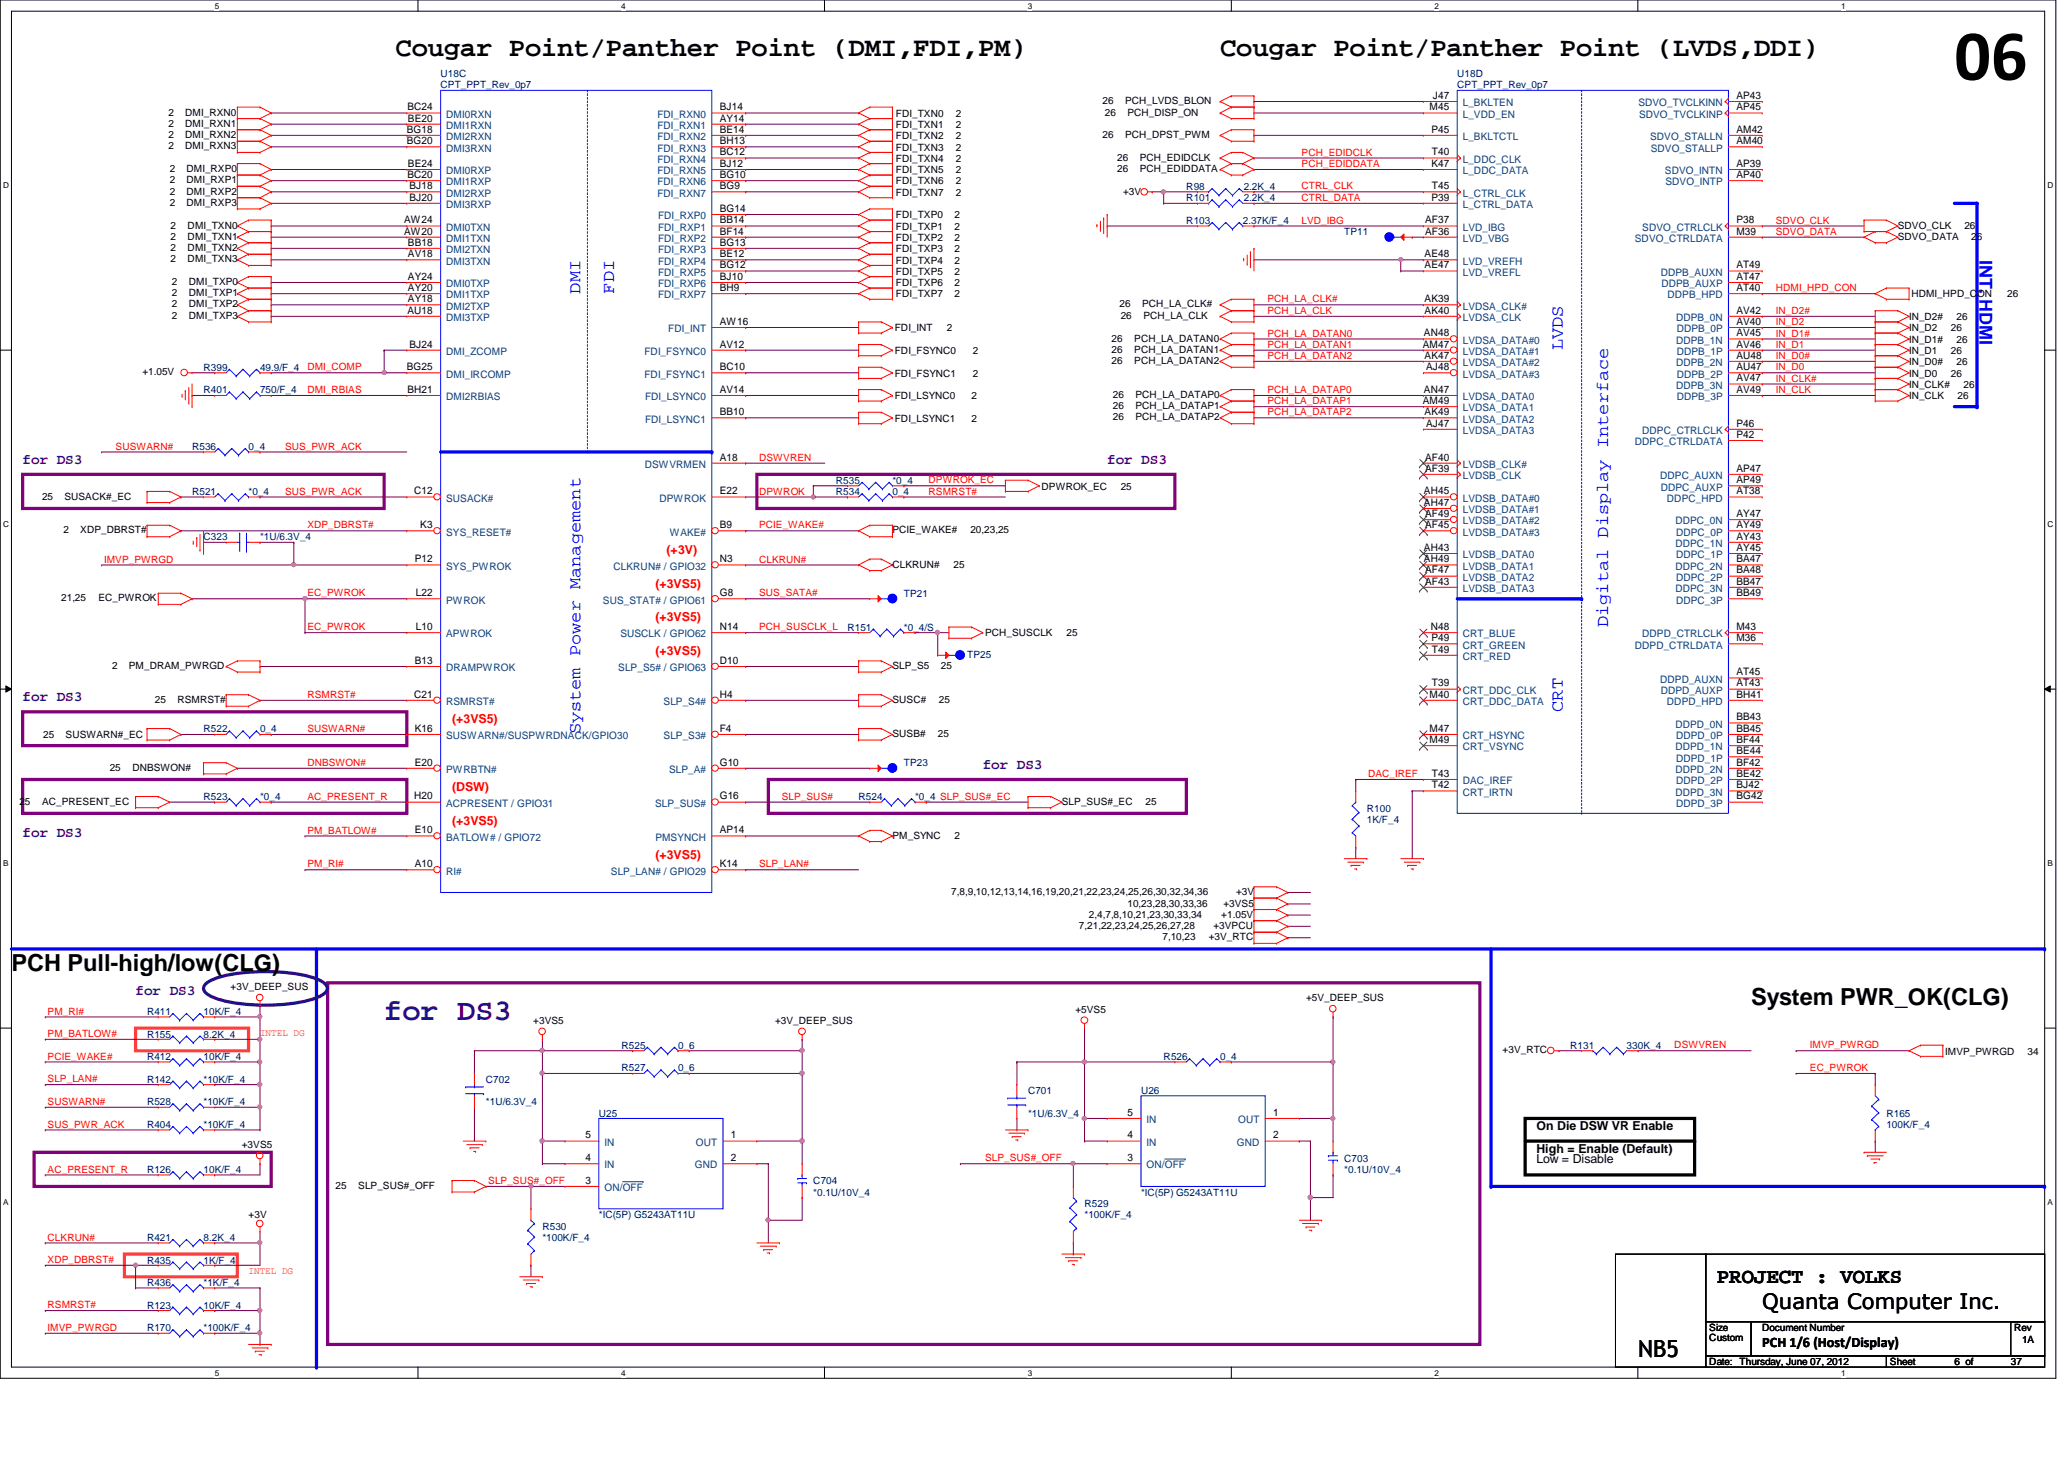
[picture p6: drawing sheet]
<svg xmlns="http://www.w3.org/2000/svg" width="297mm" height="210mm" viewBox="0 0 297 210" stroke-linecap="round" stroke-linejoin="round" font-family="sans-serif">
<defs><g id="words">
<text font-size="10.4" x="281.3" y="11.5">06</text>
<text font-size="4.4" fill="#400080" x="55.3" y="146.7">for DS3</text>
<g font-size="3.9">
<text x="56.9" y="8.1">Cougar Point/Panther Point (DMI,FDI,PM)</text>
<text x="175.6" y="8.1">Cougar Point/Panther Point (LVDS,DDI)</text>
</g>
<g font-size="3.4">
<text x="1.6" y="139.7">PCH Pull-high/low(CLG)</text>
<text x="252" y="144.6">System PWR_OK(CLG)</text>
<text x="235.8" y="195.2">NB5</text>
</g>
<g font-size="3">
<text x="247.1" y="184.6">PROJECT : VOLKS</text>
<text x="253.6" y="188.3">Quanta Computer Inc.</text>
</g>
<g font-size="2.6" fill="#00f">
<text x="284.9" y="37.4" transform="rotate(90 284.9 37.4)">INT. HDMI</text>
<text x="83.5" y="42.2" transform="rotate(-90 83.5 42.2)">DMI</text>
<text x="88.4" y="42.2" transform="rotate(-90 88.4 42.2)">FDI</text>
<text x="224.9" y="50.4" transform="rotate(-90 224.9 50.4)">LVDS</text>
<text x="231.4" y="90.2" transform="rotate(-90 231.4 90.2)">Digital Display Interface</text>
<text x="83.5" y="105.7" transform="rotate(-90 83.5 105.7)">System Power Management</text>
<text x="224.9" y="102.4" transform="rotate(-90 224.9 102.4)">CRT</text>
</g>
<g font-size="2.1" fill="#400080">
<text x="3.3" y="66.7">for DS3</text>
<text x="159.3" y="66.7">for DS3</text>
<text x="3.3" y="100.8">for DS3</text>
<text x="141.4" y="110.6">for DS3</text>
<text x="3.3" y="120.4">for DS3</text>
<text x="19.5" y="143.1">for DS3</text>
</g>
<text font-size="2.1" x="253.6" y="193.8">PCH 1/6 (Host/Display)</text>
<g font-size="1.8" fill="#f00">
<text x="95.9" y="79.7">(+3V)</text>
<text x="94.3" y="84.5">(+3VS5)</text>
<text x="94.3" y="89.4">(+3VS5)</text>
<text x="94.3" y="94.3">(+3VS5)</text>
<text x="65.1" y="104.1">(+3VS5)</text>
<text x="65.1" y="113.8">(DSW)</text>
<text x="65.1" y="118.7">(+3VS5)</text>
<text x="94.3" y="123.6">(+3VS5)</text>
</g>
<g font-size="1.8">
<text x="221.1" y="162.6">On Die DSW VR Enable</text>
<text x="221.1" y="165.8">High = Enable (Default)</text>
<text x="221.1" y="167.4">Low = Disable</text>
</g>
<g font-size="1.5">
<text x="58.6" y="15.9">BC24</text>
<text x="58.7" y="17.5">BE20</text>
<text x="103.6" y="15.9">BJ14</text>
<text x="103.6" y="17.5">AY14</text>
<text x="205.7" y="15.9">M45</text>
<text x="206.2" y="14.2">J47</text>
<text x="249.9" y="15.9">AP45</text>
<text x="249.9" y="14.2">AP43</text>
<text x="58.5" y="19.1">BG18</text>
<text x="58.5" y="20.7">BG20</text>
<text x="103.6" y="19.1">BE14</text>
<text x="103.6" y="20.7">BH13</text>
<text x="103.6" y="22.4">BC12</text>
<text x="206" y="19.1">P45</text>
<text x="206.1" y="22.4">T40</text>
<text x="249.9" y="20.7">AM40</text>
<text x="249.9" y="19.1">AM42</text>
<text x="58.6" y="25.6">BC20</text>
<text x="58.7" y="24">BE24</text>
<text x="58.9" y="27.2">BJ18</text>
<text x="58.9" y="28.9">BJ20</text>
<text x="103.6" y="24">BJ12</text>
<text x="103.6" y="25.6">BG10</text>
<text x="103.6" y="27.2">BG9</text>
<text x="206" y="28.9">P39</text>
<text x="206" y="24">K47</text>
<text x="206.1" y="27.2">T45</text>
<text x="249.9" y="25.6">AP40</text>
<text x="249.9" y="24">AP39</text>
<text x="58.2" y="32.1">AW24</text>
<text x="58.2" y="33.7">AW20</text>
<text x="58.7" y="35.3">BB18</text>
<text x="103.6" y="30.5">BG14</text>
<text x="103.6" y="32.1">BB14</text>
<text x="103.6" y="33.7">BF14</text>
<text x="103.6" y="35.3">BG13</text>
<text x="205.1" y="32.1">AF37</text>
<text x="205.1" y="33.7">AF36</text>
<text x="249.9" y="32.1">P38</text>
<text x="249.9" y="33.7">M39</text>
<text x="58.7" y="37">AV18</text>
<text x="58.7" y="40.3">AY24</text>
<text x="58.7" y="41.9">AY20</text>
<text x="103.6" y="37">BE12</text>
<text x="103.6" y="38.6">BG12</text>
<text x="103.6" y="40.3">BJ10</text>
<text x="103.6" y="41.9">BH9</text>
<text x="205" y="37">AE48</text>
<text x="205" y="38.6">AE47</text>
<text x="249.9" y="38.6">AT49</text>
<text x="249.9" y="41.9">AT40</text>
<text x="249.9" y="40.3">AT47</text>
<text x="58.6" y="45.1">AU18</text>
<text x="58.7" y="43.5">AY18</text>
<text x="103.6" y="46.7">AW16</text>
<text x="205" y="43.5">AK39</text>
<text x="205" y="45.1">AK40</text>
<text x="249.9" y="46.7">AV40</text>
<text x="249.9" y="45.1">AV42</text>
<text x="58.5" y="53.3">BG25</text>
<text x="58.9" y="50">BJ24</text>
<text x="103.6" y="50">AV12</text>
<text x="103.6" y="53.3">BC10</text>
<text x="204.8" y="50">AM47</text>
<text x="204.9" y="48.4">AN48</text>
<text x="205" y="51.6">AK47</text>
<text x="205.2" y="53.3">AJ48</text>
<text x="249.9" y="50">AV46</text>
<text x="249.9" y="53.3">AU47</text>
<text x="249.9" y="48.4">AV45</text>
<text x="249.9" y="51.6">AU48</text>
<text x="58.6" y="56.5">BH21</text>
<text x="103.6" y="56.5">AV14</text>
<text x="103.6" y="59.7">BB10</text>
<text x="204.8" y="58.1">AM49</text>
<text x="204.9" y="56.5">AN47</text>
<text x="205" y="59.7">AK49</text>
<text x="249.9" y="56.5">AV49</text>
<text x="249.9" y="54.9">AV47</text>
<text x="205.2" y="61.4">AJ47</text>
<text x="249.9" y="61.4">P46</text>
<text x="249.9" y="63">P42</text>
<text x="59.6" y="71.1">C12</text>
<text x="103.6" y="71.1">E22</text>
<text x="103.6" y="66.3">A18</text>
<text x="204.9" y="71.1">AH45</text>
<text x="205.1" y="66.3">AF40</text>
<text x="205.1" y="67.9">AF39</text>
<text x="249.9" y="69.5">AP49</text>
<text x="249.9" y="67.9">AP47</text>
<text x="249.9" y="71.1">AT38</text>
<text x="60.5" y="76">K3</text>
<text x="103.6" y="76">B9</text>
<text x="204.9" y="72.8">AH47</text>
<text x="205.1" y="74.4">AF49</text>
<text x="205.1" y="76">AF45</text>
<text x="249.9" y="76">AY49</text>
<text x="249.9" y="74.4">AY47</text>
<text x="249.9" y="77.6">AY43</text>
<text x="59.7" y="80.9">P12</text>
<text x="103.6" y="80.9">N3</text>
<text x="204.9" y="79.2">AH43</text>
<text x="204.9" y="80.9">AH49</text>
<text x="205.1" y="82.5">AF47</text>
<text x="249.9" y="79.2">AY45</text>
<text x="249.9" y="82.5">BA48</text>
<text x="249.9" y="80.9">BA47</text>
<text x="59.9" y="85.8">L22</text>
<text x="103.6" y="85.8">G8</text>
<text x="205.1" y="84.1">AF43</text>
<text x="249.9" y="85.8">BB49</text>
<text x="249.9" y="84.1">BB47</text>
<text x="59.7" y="95.5">B13</text>
<text x="59.9" y="90.6">L10</text>
<text x="103.6" y="95.5">D10</text>
<text x="103.6" y="90.6">N14</text>
<text x="205.9" y="90.6">N48</text>
<text x="206" y="92.2">P49</text>
<text x="206.1" y="93.9">T49</text>
<text x="249.9" y="90.6">M43</text>
<text x="249.9" y="92.2">M36</text>
<text x="59.6" y="100.4">C21</text>
<text x="103.6" y="100.4">H4</text>
<text x="205.7" y="100.4">M40</text>
<text x="206.1" y="98.8">T39</text>
<text x="249.9" y="98.8">AT43</text>
<text x="249.9" y="97.2">AT45</text>
<text x="249.9" y="100.4">BH41</text>
<text x="59.7" y="105.3">K16</text>
<text x="103.6" y="105.3">F4</text>
<text x="205.7" y="105.3">M47</text>
<text x="205.7" y="106.9">M49</text>
<text x="249.9" y="105.3">BB45</text>
<text x="249.9" y="103.6">BB43</text>
<text x="249.9" y="106.9">BF44</text>
<text x="59.7" y="110.2">E20</text>
<text x="103.6" y="110.2">G10</text>
<text x="206.1" y="113.4">T42</text>
<text x="206.1" y="111.8">T43</text>
<text x="249.9" y="111.8">BE42</text>
<text x="249.9" y="108.5">BE44</text>
<text x="249.9" y="110.2">BF42</text>
<text x="249.9" y="113.4">BJ42</text>
<text x="59.6" y="115">H20</text>
<text x="59.7" y="119.9">E10</text>
<text x="103.6" y="119.9">AP14</text>
<text x="103.6" y="115">G16</text>
<text x="249.9" y="115">BG42</text>
<text x="59.7" y="124.8">A10</text>
<text x="103.6" y="124.8">K14</text>
<text x="162.3" y="160.5">5</text>
<text x="183.2" y="160.5">1</text>
<text x="84.2" y="167">4</text>
<text x="84.2" y="163.8">5</text>
<text x="105.2" y="163.8">1</text>
<text x="105.2" y="167">2</text>
<text x="162.3" y="163.8">4</text>
<text x="162.3" y="167">3</text>
<text x="183.2" y="163.8">2</text>
<text x="84.2" y="170.3">3</text>
</g>
<g font-size="1.5" fill="#004080">
<text x="64.2" y="16.9">DMI0RXN</text>
<text x="94.6" y="16.9">FDI_RXN0</text>
<text x="210.5" y="15.3">L_BKLTEN</text>
<text x="210.5" y="16.9">L_VDD_EN</text>
<text x="235.8" y="15.3">SDVO_TVCLKINN</text>
<text x="235.9" y="16.9">SDVO_TVCLKINP</text>
<text x="64.2" y="18.5">DMI1RXN</text>
<text x="64.2" y="20.2">DMI2RXN</text>
<text x="64.2" y="21.8">DMI3RXN</text>
<text x="94.6" y="18.5">FDI_RXN1</text>
<text x="94.6" y="20.2">FDI_RXN2</text>
<text x="94.6" y="21.8">FDI_RXN3</text>
<text x="94.6" y="23.4">FDI_RXN4</text>
<text x="210.5" y="20.2">L_BKLTCTL</text>
<text x="210.5" y="23.4">L_DDC_CLK</text>
<text x="237.5" y="20.2">SDVO_STALLN</text>
<text x="237.6" y="21.8">SDVO_STALLP</text>
<text x="64.2" y="25.1">DMI0RXP</text>
<text x="64.2" y="26.7">DMI1RXP</text>
<text x="64.2" y="28.3">DMI2RXP</text>
<text x="64.2" y="29.9">DMI3RXP</text>
<text x="94.6" y="25.1">FDI_RXN5</text>
<text x="94.6" y="26.7">FDI_RXN6</text>
<text x="94.6" y="28.3">FDI_RXN7</text>
<text x="210.5" y="28.3">L_CTRL_CLK</text>
<text x="210.5" y="29.9">L_CTRL_DATA</text>
<text x="210.5" y="25.1">L_DDC_DATA</text>
<text x="239.6" y="25.1">SDVO_INTN</text>
<text x="239.7" y="26.7">SDVO_INTP</text>
<text x="64.2" y="33.2">DMI0TXN</text>
<text x="64.2" y="34.8">DMI1TXN</text>
<text x="94.7" y="31.5">FDI_RXP0</text>
<text x="94.7" y="33.2">FDI_RXP1</text>
<text x="94.7" y="34.8">FDI_RXP2</text>
<text x="210.5" y="33.2">LVD_IBG</text>
<text x="210.5" y="34.8">LVD_VBG</text>
<text x="235.3" y="34.8">SDVO_CTRLDATA</text>
<text x="236.3" y="33.2">SDVO_CTRLCLK</text>
<text x="64.2" y="36.4">DMI2TXN</text>
<text x="64.2" y="38.1">DMI3TXN</text>
<text x="64.2" y="41.3">DMI0TXP</text>
<text x="94.7" y="36.4">FDI_RXP3</text>
<text x="94.7" y="38.1">FDI_RXP4</text>
<text x="94.7" y="39.7">FDI_RXP5</text>
<text x="94.7" y="41.3">FDI_RXP6</text>
<text x="210.5" y="38.1">LVD_VREFH</text>
<text x="210.5" y="39.7">LVD_VREFL</text>
<text x="239" y="39.7">DDPB_AUXN</text>
<text x="239.1" y="41.3">DDPB_AUXP</text>
<text x="64.2" y="42.9">DMI1TXP</text>
<text x="64.2" y="44.5">DMI2TXP</text>
<text x="64.2" y="46.2">DMI3TXP</text>
<text x="94.7" y="42.9">FDI_RXP7</text>
<text x="96.2" y="47.8">FDI_INT</text>
<text x="210.5" y="44.5">LVDSA_CLK#</text>
<text x="210.5" y="46.2">LVDSA_CLK</text>
<text x="240" y="42.9">DDPB_HPD</text>
<text x="241.2" y="46.2">DDPB_0N</text>
<text x="241.3" y="47.8">DDPB_0P</text>
<text x="64.2" y="51.1">DMI_ZCOMP</text>
<text x="92.7" y="51.1">FDI_FSYNC0</text>
<text x="210.5" y="49.4">LVDSA_DATA#0</text>
<text x="210.5" y="51.1">LVDSA_DATA#1</text>
<text x="210.5" y="52.7">LVDSA_DATA#2</text>
<text x="241.2" y="49.4">DDPB_1N</text>
<text x="241.2" y="52.7">DDPB_2N</text>
<text x="241.3" y="51.1">DDPB_1P</text>
<text x="64.2" y="54.3">DMI_IRCOMP</text>
<text x="64.2" y="57.6">DMI2RBIAS</text>
<text x="92.7" y="54.3">FDI_FSYNC1</text>
<text x="92.8" y="57.6">FDI_LSYNC0</text>
<text x="210.5" y="54.3">LVDSA_DATA#3</text>
<text x="210.5" y="57.6">LVDSA_DATA0</text>
<text x="210.5" y="59.2">LVDSA_DATA1</text>
<text x="241.2" y="55.9">DDPB_3N</text>
<text x="241.3" y="54.3">DDPB_2P</text>
<text x="241.3" y="57.6">DDPB_3P</text>
<text x="92.8" y="60.8">FDI_LSYNC1</text>
<text x="210.5" y="60.8">LVDSA_DATA2</text>
<text x="210.5" y="62.4">LVDSA_DATA3</text>
<text x="235.3" y="64.1">DDPC_CTRLDATA</text>
<text x="236.3" y="62.4">DDPC_CTRLCLK</text>
<text x="92.8" y="67.3">DSWVRMEN</text>
<text x="210.5" y="67.3">LVDSB_CLK#</text>
<text x="210.5" y="68.9">LVDSB_CLK</text>
<text x="238.9" y="68.9">DDPC_AUXN</text>
<text x="239" y="70.6">DDPC_AUXP</text>
<text x="64.2" y="77">SYS_RESET#</text>
<text x="64.2" y="72.2">SUSACK#</text>
<text x="94.9" y="72.2">DPWROK</text>
<text x="96.4" y="77">WAKE#</text>
<text x="210.5" y="72.2">LVDSB_DATA#0</text>
<text x="210.5" y="73.8">LVDSB_DATA#1</text>
<text x="210.5" y="75.4">LVDSB_DATA#2</text>
<text x="210.5" y="77">LVDSB_DATA#3</text>
<text x="239.9" y="72.2">DDPC_HPD</text>
<text x="241.1" y="75.4">DDPC_0N</text>
<text x="241.2" y="77">DDPC_0P</text>
<text x="64.2" y="82">SYS_PWROK</text>
<text x="88.3" y="82">CLKRUN# / GPIO32</text>
<text x="210.5" y="80.3">LVDSB_DATA0</text>
<text x="210.5" y="82">LVDSB_DATA1</text>
<text x="210.5" y="83.6">LVDSB_DATA2</text>
<text x="241.1" y="78.7">DDPC_1N</text>
<text x="241.1" y="82">DDPC_2N</text>
<text x="241.2" y="80.3">DDPC_1P</text>
<text x="241.2" y="83.6">DDPC_2P</text>
<text x="64.2" y="86.8">PWROK</text>
<text x="86.8" y="86.8">SUS_STAT# / GPIO61</text>
<text x="210.5" y="85.2">LVDSB_DATA3</text>
<text x="241.1" y="85.2">DDPC_3N</text>
<text x="241.2" y="86.8">DDPC_3P</text>
<text x="64.2" y="91.7">APWROK</text>
<text x="89.3" y="91.7">SUSCLK / GPIO62</text>
<text x="210.5" y="91.7">CRT_BLUE</text>
<text x="210.5" y="93.3">CRT_GREEN</text>
<text x="210.5" y="95">CRT_RED</text>
<text x="235.3" y="93.3">DDPD_CTRLDATA</text>
<text x="236.3" y="91.7">DDPD_CTRLCLK</text>
<text x="64.2" y="101.4">RSMRST#</text>
<text x="64.2" y="96.6">DRAMPWROK</text>
<text x="89" y="96.6">SLP_S5# / GPIO63</text>
<text x="95.5" y="101.4">SLP_S4#</text>
<text x="210.5" y="99.8">CRT_DDC_CLK</text>
<text x="210.5" y="101.4">CRT_DDC_DATA</text>
<text x="238.9" y="98.2">DDPD_AUXN</text>
<text x="239" y="99.8">DDPD_AUXP</text>
<text x="239.9" y="101.4">DDPD_HPD</text>
<text x="64.2" y="106.3">SUSWARN#/SUSPWRDNACK/GPIO30</text>
<text x="95.5" y="106.3">SLP_S3#</text>
<text x="210.5" y="106.3">CRT_HSYNC</text>
<text x="210.5" y="107.9">CRT_VSYNC</text>
<text x="241.1" y="104.7">DDPD_0N</text>
<text x="241.1" y="107.9">DDPD_1N</text>
<text x="241.2" y="106.3">DDPD_0P</text>
<text x="64.2" y="111.2">PWRBTN#</text>
<text x="96.3" y="111.2">SLP_A#</text>
<text x="210.5" y="112.8">DAC_IREF</text>
<text x="241.1" y="111.2">DDPD_2N</text>
<text x="241.2" y="112.8">DDPD_2P</text>
<text x="241.2" y="109.6">DDPD_1P</text>
<text x="64.2" y="116.1">ACPRESENT / GPIO31</text>
<text x="94.3" y="116.1">SLP_SUS#</text>
<text x="210.5" y="114.5">CRT_IRTN</text>
<text x="241.1" y="114.5">DDPD_3N</text>
<text x="241.2" y="116.1">DDPD_3P</text>
<text x="64.2" y="125.8">RI#</text>
<text x="64.2" y="120.9">BATLOW# / GPIO72</text>
<text x="87.9" y="125.8">SLP_LAN# / GPIO29</text>
<text x="94.3" y="120.9">PMSYNCH</text>
<text x="165" y="161.6">IN</text>
<text x="178.2" y="161.6">OUT</text>
<text x="87" y="164.8">IN</text>
<text x="100.2" y="164.8">OUT</text>
<text x="165" y="164.8">IN</text>
<text x="178" y="164.8">GND</text>
<text x="87" y="171.4">ON/OFF</text>
<text x="87" y="168.1">IN</text>
<text x="100" y="168.1">GND</text>
<text x="165" y="168.1">ON/OFF</text>
</g>
<g font-size="1.4" fill="#000080">
<text x="63.4" y="11.1">U18C</text>
<text x="209.7" y="11.1">U18D</text>
<text x="63.4" y="12.7">CPT_PPT_Rev_0p7</text>
<text x="209.7" y="12.7">CPT_PPT_Rev_0p7</text>
<text x="170.7" y="27.3">R98</text>
<text x="170.7" y="29">R101</text>
<text x="179" y="29">2.2K_4</text>
<text x="179" y="27.3">2.2K_4</text>
<text x="170.7" y="32.2">R103</text>
<text x="178.9" y="32.2">2.37K/F_4</text>
<text x="193.5" y="33.9">TP11</text>
<text x="29.3" y="53.3">R399</text>
<text x="37.4" y="53.3">49.9/F_4</text>
<text x="29.3" y="56.6">R401</text>
<text x="37.4" y="56.6">750/F_4</text>
<text x="27.6" y="64.7">R536</text>
<text x="35.8" y="64.7">0_4</text>
<text x="27.6" y="71.2">R521</text>
<text x="35.8" y="71.2">*0_4</text>
<text x="120.3" y="69.6">R535</text>
<text x="120.3" y="71.2">R534</text>
<text x="128.4" y="69.6">*0_4</text>
<text x="128.4" y="71.2">0_4</text>
<text x="29.3" y="77.7">C323</text>
<text x="37.4" y="77.7">*1U/6.3V_4</text>
<text x="130.1" y="85.9">TP21</text>
<text x="122" y="90.8">R151</text>
<text x="130.1" y="90.8">*0_4/S</text>
<text x="139.2" y="94.7">TP25</text>
<text x="29.3" y="105.4">R522</text>
<text x="37.4" y="105.4">0_4</text>
<text x="130.1" y="110.2">TP23</text>
<text x="29.3" y="115.1">R523</text>
<text x="37.4" y="115.1">*0_4</text>
<text x="123.6" y="115.1">R524</text>
<text x="131.7" y="115.1">*0_4 SLP_SUS#_EC</text>
<text x="196.7" y="116.8">R100</text>
<text x="196.7" y="118.4">1K/F_4</text>
<text x="21.2" y="146">R411</text>
<text x="21.2" y="149.3">R155</text>
<text x="29.3" y="146">10K/F_4</text>
<text x="29.3" y="149.3">8.2K_4</text>
<text x="21.2" y="152.5">R412</text>
<text x="21.2" y="155.8">R142</text>
<text x="29.3" y="152.5">10K/F_4</text>
<text x="29.3" y="155.8">*10K/F_4</text>
<text x="69.9" y="155.8">C702</text>
<text x="89.4" y="154.1">R527</text>
<text x="89.4" y="150.9">R525</text>
<text x="97.6" y="154.1">0_6</text>
<text x="97.6" y="150.9">0_6</text>
<text x="167.5" y="152.5">R526</text>
<text x="175.6" y="152.5">0_4</text>
<text x="226" y="150.9">R131</text>
<text x="234.1" y="150.9">330K_4</text>
<text x="21.2" y="159">R528</text>
<text x="29.3" y="159">*10K/F_4</text>
<text x="69.9" y="159">*1U/6.3V_4</text>
<text x="86.2" y="160.7">U25</text>
<text x="148" y="157.4">C701</text>
<text x="148" y="160.7">*1U/6.3V_4</text>
<text x="164.2" y="157.4">U26</text>
<text x="271.5" y="160.7">R165</text>
<text x="21.2" y="162.3">R404</text>
<text x="29.3" y="162.3">*10K/F_4</text>
<text x="193.5" y="167.1">C703</text>
<text x="271.5" y="162.3">100K/F_4</text>
<text x="21.2" y="168.8">R126</text>
<text x="29.3" y="168.8">10K/F_4</text>
<text x="117" y="170.4">C704</text>
<text x="117" y="172">*0.1U/10V_4</text>
<text x="156.1" y="173.7">R529</text>
<text x="164.2" y="172">*IC(5P) G5243AT11U</text>
<text x="193.5" y="168.8">*0.1U/10V_4</text>
<text x="21.2" y="178.5">R421</text>
<text x="29.3" y="178.5">8.2K_4</text>
<text x="78.1" y="176.9">R530</text>
<text x="78.1" y="178.5">*100K/F_4</text>
<text x="86.2" y="175.3">*IC(5P) G5243AT11U</text>
<text x="156.1" y="175.3">*100K/F_4</text>
<text x="21.2" y="185">R436</text>
<text x="21.2" y="181.8">R435</text>
<text x="29.3" y="185">*1K/F_4</text>
<text x="29.3" y="181.8">1K/F_4</text>
<text x="21.2" y="191.5">R170</text>
<text x="21.2" y="188.3">R123</text>
<text x="29.3" y="191.5">*100K/F_4</text>
<text x="29.3" y="188.3">10K/F_4</text>
</g>
<g font-size="1.4">
<text x="24.3" y="16.6">2</text>
<text x="26.7" y="16.6">DMI_RXN0</text>
<text x="128.9" y="16.8">FDI_TXN0</text>
<text x="137.5" y="16.8">2</text>
<text x="158.7" y="15">26</text>
<text x="159" y="16.6">26</text>
<text x="161.9" y="15">PCH_LVDS_BLON</text>
<text x="162.3" y="16.6">PCH_DISP_ON</text>
<text x="24.3" y="18.2">2</text>
<text x="24.3" y="19.9">2</text>
<text x="24.3" y="21.5">2</text>
<text x="26.7" y="18.2">DMI_RXN1</text>
<text x="26.7" y="19.9">DMI_RXN2</text>
<text x="26.7" y="21.5">DMI_RXN3</text>
<text x="128.9" y="18.4">FDI_TXN1</text>
<text x="128.9" y="20">FDI_TXN2</text>
<text x="128.9" y="21.7">FDI_TXN3</text>
<text x="128.9" y="23.3">FDI_TXN4</text>
<text x="137.5" y="18.4">2</text>
<text x="137.5" y="20">2</text>
<text x="137.5" y="21.7">2</text>
<text x="137.5" y="23.3">2</text>
<text x="158.7" y="19.9">26</text>
<text x="160.8" y="23.1">26</text>
<text x="161.9" y="19.9">PCH_DPST_PWM</text>
<text x="164" y="23.1">PCH_EDIDCLK</text>
<text x="24.4" y="24.8">2</text>
<text x="24.4" y="26.4">2</text>
<text x="24.4" y="28">2</text>
<text x="24.4" y="29.6">2</text>
<text x="26.8" y="24.8">DMI_RXP0</text>
<text x="26.8" y="26.4">DMI_RXP1</text>
<text x="26.8" y="28">DMI_RXP2</text>
<text x="26.8" y="29.6">DMI_RXP3</text>
<text x="128.9" y="24.9">FDI_TXN5</text>
<text x="128.9" y="26.5">FDI_TXN6</text>
<text x="128.9" y="28.2">FDI_TXN7</text>
<text x="137.5" y="24.9">2</text>
<text x="137.5" y="26.5">2</text>
<text x="137.5" y="28.2">2</text>
<text x="160.8" y="24.8">26</text>
<text x="161.6" y="28">+3V</text>
<text x="164" y="24.8">PCH_EDIDDATA</text>
<text x="24.6" y="32.9">2</text>
<text x="24.6" y="34.5">2</text>
<text x="27" y="32.9">DMI_TXN0</text>
<text x="27" y="34.5">DMI_TXN1</text>
<text x="128.9" y="33">FDI_TXP1</text>
<text x="128.9" y="31.4">FDI_TXP0</text>
<text x="128.9" y="34.7">FDI_TXP2</text>
<text x="137.4" y="33">2</text>
<text x="137.4" y="31.4">2</text>
<text x="137.4" y="34.7">2</text>
<text x="273.1" y="34.5">SDVO_DATA</text>
<text x="273.1" y="32.9">SDVO_CLK</text>
<text x="282.7" y="32.9">26</text>
<text x="283.7" y="34.5">26</text>
<text x="24.6" y="36.1">2</text>
<text x="24.6" y="37.8">2</text>
<text x="24.7" y="41">2</text>
<text x="27" y="36.1">DMI_TXN2</text>
<text x="27" y="37.8">DMI_TXN3</text>
<text x="27.2" y="41">DMI_TXP0</text>
<text x="128.9" y="37.9">FDI_TXP4</text>
<text x="128.9" y="39.5">FDI_TXP5</text>
<text x="128.9" y="41.1">FDI_TXP6</text>
<text x="128.9" y="36.3">FDI_TXP3</text>
<text x="137.4" y="37.9">2</text>
<text x="137.4" y="39.5">2</text>
<text x="137.4" y="41.1">2</text>
<text x="137.4" y="36.3">2</text>
<text x="24.7" y="42.6">2</text>
<text x="24.7" y="44.2">2</text>
<text x="24.7" y="45.9">2</text>
<text x="27.2" y="42.6">DMI_TXP1</text>
<text x="27.2" y="44.2">DMI_TXP2</text>
<text x="27.2" y="45.9">DMI_TXP3</text>
<text x="128.8" y="47.7">FDI_INT</text>
<text x="128.9" y="42.8">FDI_TXP7</text>
<text x="136.3" y="47.7">2</text>
<text x="137.4" y="42.8">2</text>
<text x="161.1" y="44.2">26</text>
<text x="161.3" y="45.9">26</text>
<text x="164.4" y="44.2">PCH_LA_CLK#</text>
<text x="164.5" y="45.9">PCH_LA_CLK</text>
<text x="274.7" y="46.1">IN_D2#</text>
<text x="274.7" y="47.7">IN_D2</text>
<text x="275.1" y="42.8">HDMI_HPD_CON</text>
<text x="280.8" y="47.7">26</text>
<text x="281.6" y="46.1">26</text>
<text x="288.9" y="42.8">26</text>
<text x="128.8" y="50.9">FDI_FSYNC0</text>
<text x="140" y="50.9">2</text>
<text x="160" y="49.1">26</text>
<text x="160" y="52.4">26</text>
<text x="160" y="50.8">26</text>
<text x="163.2" y="49.1">PCH_LA_DATAN0</text>
<text x="163.2" y="52.4">PCH_LA_DATAN2</text>
<text x="163.2" y="50.8">PCH_LA_DATAN1</text>
<text x="274.7" y="52.5">IN_D0#</text>
<text x="274.7" y="49.3">IN_D1#</text>
<text x="274.7" y="50.9">IN_D1</text>
<text x="280.8" y="50.9">26</text>
<text x="281.6" y="52.5">26</text>
<text x="281.6" y="49.3">26</text>
<text x="20.5" y="54">+1.05V</text>
<text x="128.8" y="54.2">FDI_FSYNC1</text>
<text x="128.8" y="57.4">FDI_LSYNC0</text>
<text x="139.8" y="57.4">2</text>
<text x="140" y="54.2">2</text>
<text x="160.1" y="58.9">26</text>
<text x="160.1" y="57.3">26</text>
<text x="163.4" y="58.9">PCH_LA_DATAP1</text>
<text x="163.4" y="57.3">PCH_LA_DATAP0</text>
<text x="274.7" y="55.8">IN_CLK#</text>
<text x="274.7" y="57.4">IN_CLK</text>
<text x="274.7" y="54.2">IN_D0</text>
<text x="280.8" y="54.2">26</text>
<text x="281.7" y="57.4">26</text>
<text x="282.6" y="55.8">26</text>
<text x="128.8" y="60.7">FDI_LSYNC1</text>
<text x="139.8" y="60.7">2</text>
<text x="160.1" y="60.5">26</text>
<text x="163.4" y="60.5">PCH_LA_DATAP2</text>
<text x="6.1" y="71.9">25</text>
<text x="9.3" y="71.9">SUSACK#_EC</text>
<text x="149.9" y="70.4">DPWROK_EC</text>
<text x="161.3" y="70.4">25</text>
<text x="9.1" y="76.6">2</text>
<text x="11.6" y="76.6">XDP_DBRST#</text>
<text x="128.4" y="76.8">PCIE_WAKE#</text>
<text x="139.7" y="76.8">20,23,25</text>
<text x="128.4" y="81.7">CLKRUN#</text>
<text x="137.2" y="81.7">25</text>
<text x="8.8" y="86.5">21,25</text>
<text x="14.2" y="86.5">EC_PWROK</text>
<text x="141.8" y="91.6">PCH_SUSCLK</text>
<text x="153.5" y="91.6">25</text>
<text x="16.1" y="96.3">2</text>
<text x="18.5" y="96.3">PM_DRAM_PWRGD</text>
<text x="22.3" y="101.1">25</text>
<text x="25.5" y="101.1">RSMRST#</text>
<text x="128.4" y="101.1">SUSC#</text>
<text x="128.4" y="96.3">SLP_S5</text>
<text x="135.1" y="101.1">25</text>
<text x="135.4" y="96.3">25</text>
<text x="6.2" y="106.2">25</text>
<text x="9.4" y="106.2">SUSWARN#_EC</text>
<text x="128.4" y="106">SUSB#</text>
<text x="135" y="106">25</text>
<text x="15.8" y="110.9">25</text>
<text x="19" y="110.9">DNBSWON#</text>
<text x="2.8" y="115.8">25</text>
<text x="6.1" y="115.8">AC_PRESENT_EC</text>
<text x="152.8" y="115.8">SLP_SUS#_EC</text>
<text x="164.8" y="115.8">25</text>
<text x="128.4" y="120.6">PM_SYNC</text>
<text x="137.4" y="120.6">2</text>
<text x="136.9" y="128.8">7,8,9,10,12,13,14,16,19,20,21,22,23,24,25,26,30,32,34,36</text>
<text x="162.3" y="130.4">10,23,28,30,33,36</text>
<text x="176.1" y="130.4">+3VS5</text>
<text x="177.9" y="128.8">+3V</text>
<text x="155.3" y="133.6">7,21,22,23,24,25,26,27,28</text>
<text x="156.7" y="132">2,4,7,8,10,21,23,30,33,34</text>
<text x="167.3" y="135.3">7,10,23</text>
<text x="173.9" y="135.3">+3V_RTC</text>
<text x="174.6" y="133.6">+3VPCU</text>
<text x="175.8" y="132">+1.05V</text>
<text x="33.2" y="142.5">+3V_DEEP_SUS</text>
<text x="76.7" y="147.3">+3VS5</text>
<text x="111.5" y="147.3">+3V_DEEP_SUS</text>
<text x="154.8" y="145.7">+5VS5</text>
<text x="188" y="144.1">+5V_DEEP_SUS</text>
<text x="216.2" y="151.6">+3V_RTC</text>
<text x="279.9" y="151.7">IMVP_PWRGD</text>
<text x="291.8" y="151.7">34</text>
<text x="34.8" y="165.2">+3VS5</text>
<text x="48.3" y="171.1">25</text>
<text x="51.6" y="171.1">SLP_SUS#_OFF</text>
<text x="35.8" y="175.3">+3V</text>
<text x="246" y="191.5">Size</text>
<text x="253.6" y="191.5">Document Number</text>
<text x="289.9" y="191.5">Rev</text>
<text x="246" y="196.4">Date: Thursday, June 07, 2012</text>
<text x="246" y="193">Custom</text>
<text x="272" y="196.4">Sheet</text>
<text x="281.3" y="196.4">6 of</text>
<text x="289.4" y="196.4">37</text>
<text x="291" y="193.2">1A</text>
</g>
<g font-size="1.4" fill="#f00">
<text x="187.3" y="22.4">PCH_EDIDCLK</text>
<text x="187.3" y="24">PCH_EDIDDATA</text>
<text x="187.3" y="27.3">CTRL_CLK</text>
<text x="187.3" y="28.9">CTRL_DATA</text>
<text x="187.3" y="32.2">LVD_IBG</text>
<text x="255.6" y="33.8">SDVO_DATA</text>
<text x="255.6" y="32.2">SDVO_CLK</text>
<text x="255.6" y="41.9">HDMI_HPD_CON</text>
<text x="182.4" y="45.2">PCH_LA_CLK</text>
<text x="182.4" y="43.5">PCH_LA_CLK#</text>
<text x="255.6" y="46.8">IN_D2</text>
<text x="255.6" y="45.2">IN_D2#</text>
<text x="44.2" y="53.3">DMI_COMP</text>
<text x="182.4" y="48.4">PCH_LA_DATAN0</text>
<text x="182.4" y="51.6">PCH_LA_DATAN2</text>
<text x="182.4" y="50">PCH_LA_DATAN1</text>
<text x="255.6" y="51.6">IN_D0#</text>
<text x="255.6" y="53.3">IN_D0</text>
<text x="255.6" y="48.4">IN_D1#</text>
<text x="255.6" y="50">IN_D1</text>
<text x="44.2" y="56.6">DMI_RBIAS</text>
<text x="182.4" y="56.6">PCH_LA_DATAP0</text>
<text x="182.4" y="59.8">PCH_LA_DATAP2</text>
<text x="182.4" y="58.2">PCH_LA_DATAP1</text>
<text x="255.6" y="54.9">IN_CLK#</text>
<text x="255.6" y="56.6">IN_CLK</text>
<text x="16.6" y="64.7">SUSWARN#</text>
<text x="41" y="64.7">SUS_PWR_ACK</text>
<text x="41" y="71.2">SUS_PWR_ACK</text>
<text x="109.3" y="66.3">DSWVREN</text>
<text x="109.3" y="71.2">DPWROK</text>
<text x="133.6" y="71.2">RSMRST#</text>
<text x="133.6" y="69.6">DPWROK_EC</text>
<text x="44.2" y="76">XDP_DBRST#</text>
<text x="109.3" y="76">PCIE_WAKE#</text>
<text x="15" y="80.9">IMVP_PWRGD</text>
<text x="109.3" y="80.9">CLKRUN#</text>
<text x="44.2" y="85.8">EC_PWROK</text>
<text x="109.3" y="85.8">SUS_SATA#</text>
<text x="44.2" y="90.7">EC_PWROK</text>
<text x="109.3" y="90.7">PCH_SUSCLK_L</text>
<text x="44.2" y="100.4">RSMRST#</text>
<text x="44.2" y="105.3">SUSWARN#</text>
<text x="44.2" y="110.2">DNBSWON#</text>
<text x="196.9" y="111.8">DAC_IREF</text>
<text x="44.2" y="115.1">AC_PRESENT_R</text>
<text x="44.2" y="119.9">PM_BATLOW#</text>
<text x="112.5" y="115.1">SLP_SUS#</text>
<text x="44.2" y="124.8">PM_RI#</text>
<text x="109.3" y="124.8">SLP_LAN#</text>
<text x="6.9" y="146">PM_RI#</text>
<text x="6.9" y="149.2">PM_BATLOW#</text>
<text x="6.9" y="152.4">PCIE_WAKE#</text>
<text x="6.9" y="155.7">SLP_LAN#</text>
<text x="241" y="150.8">DSWVREN</text>
<text x="260.5" y="150.8">IMVP_PWRGD</text>
<text x="260.5" y="154.1">EC_PWROK</text>
<text x="6.9" y="159">SUSWARN#</text>
<text x="6.9" y="162.2">SUS_PWR_ACK</text>
<text x="141.8" y="167.1">SLP_SUS#_OFF</text>
<text x="6.9" y="168.7">AC_PRESENT_R</text>
<text x="70.3" y="170.3">SLP_SUS#_OFF</text>
<text x="6.9" y="178.5">CLKRUN#</text>
<text x="6.9" y="181.7">XDP_DBRST#</text>
<text x="6.9" y="191.5">IMVP_PWRGD</text>
<text x="6.9" y="188.2">RSMRST#</text>
</g>
<g font-size="1.4" fill="#ff8000">
<text x="37.4" y="149.1">INTEL DG</text>
<text x="35.8" y="183.2">INTEL DG</text>
</g>
<g font-size="1.2">
<text x="30.9" y="1.2">5</text>
<text x="89.4" y="1.2">4</text>
<text x="147.9" y="1.2">3</text>
<text x="206.5" y="1.2">2</text>
<text x="265" y="1.2">1</text>
<text x=".5" y="27.1">D</text>
<text x="294.7" y="27.1">D</text>
<text x=".5" y="75.8">C</text>
<text x="294.7" y="75.8">C</text>
<text x=".5" y="124.6">B</text>
<text x="294.7" y="124.6">B</text>
<text x=".5" y="173.4">A</text>
<text x="294.7" y="173.4">A</text>
<text x="30.9" y="197.9">5</text>
<text x="89.4" y="197.9">4</text>
<text x="147.9" y="197.9">3</text>
<text x="206.5" y="197.9">2</text>
<text x="265" y="197.9">1</text>
</g>
</g></defs>
<path d="M0 0h295.9v198.3h-295.9zM1.6 1.6h292.7v195.1h-292.7z" fill="none" stroke="#000" stroke-width=".14"/>
<g fill="#fff">
<path d="M30.9 .2h.6v1.3h-.6z"/>
<path d="M30.9 196.8h.6v1.4h-.6z"/>
</g>
<path d="M60.2 0v1.6M60.2 196.7v1.6" fill="none" stroke="#000" stroke-width=".14"/>
<g fill="#fff">
<path d="M89.4 .2h.6v1.3h-.6z"/>
<path d="M89.4 196.8h.6v1.4h-.6z"/>
</g>
<path d="M118.7 0v1.6M118.7 196.7v1.6" fill="none" stroke="#000" stroke-width=".14"/>
<g fill="#fff">
<path d="M147.9 .2h.6v1.3h-.6z"/>
<path d="M147.9 196.8h.6v1.4h-.6z"/>
</g>
<path d="M177.2 0v1.6M177.2 196.7v1.6" fill="none" stroke="#000" stroke-width=".14"/>
<g fill="#fff">
<path d="M206.5 .2h.5v1.3h-.5z"/>
<path d="M206.5 196.8h.5v1.4h-.5z"/>
</g>
<path d="M235.7 0v1.6M235.7 196.7v1.6" fill="none" stroke="#000" stroke-width=".14"/>
<g fill="#fff">
<path d="M265 .2h.6v1.3h-.6z"/>
<path d="M265 196.8h.6v1.4h-.6z"/>
<path d="M.5 26h.8v1.3h-.8z"/>
<path d="M294.7 26h.8v1.3h-.8z"/>
<path d="M.5 74.8h.8v1.3h-.8z"/>
<path d="M294.7 74.8h.8v1.3h-.8z"/>
</g>
<path d="M0 50.4h1.6M294.3 50.4h1.6" fill="none" stroke="#000" stroke-width=".14"/>
<g fill="#fff">
<path d="M.5 123.5h.7v1.3h-.7z"/>
<path d="M294.7 123.5h.7v1.3h-.7z"/>
</g>
<path d="M0 99.1h1.6M.8 98.7l.8 .4-.8 .5zM294.3 99.1l.8-.4v.9zM294.3 99.1h1.6" fill="none" stroke="#000" stroke-width=".14"/>
<path d="M.8 98.7l.8 .4-.8 .5zM294.3 99.1l.8-.4v.9z" fill="#000"/>
<g fill="#fff">
<path d="M.5 172.3h.7v1.3h-.7z"/>
<path d="M294.7 172.3h.7v1.3h-.7z"/>
</g>
<path d="M0 147.9h1.6M294.3 147.9h1.6" fill="none" stroke="#000" stroke-width=".14"/>
<path d="M1.6 136.5h292.7" fill="none" stroke="#00f" stroke-width=".47"/>
<circle cx="294.3" cy="136.5" r=".23" fill="#00f"/>
<path d="M45.5 136.5v60.2" fill="none" stroke="#00f" stroke-width=".47"/>
<circle cx="45.5" cy="196.7" r=".23" fill="#00f"/>
<path d="M219.5 160.9h24.4v8.1h-24.4zM219.5 164.2h24.4" fill="none" stroke="#000" stroke-width=".47"/>
<circle cx="243.9" cy="164.2" r=".23" fill="#000"/>
<path d="M214.6 136.5v34.2" fill="none" stroke="#00f" stroke-width=".47"/>
<circle cx="214.6" cy="170.7" r=".23" fill="#00f"/>
<path d="M19.5 147.9h16.3v3.3h-16.3zM17.9 180.4h16.3v3.3h-16.3z" fill="none" stroke="#ff8000" stroke-width=".47"/>
<path d="M281.3 29.3h3.2" fill="none" stroke="#00f" stroke-width=".47"/>
<circle cx="284.5" cy="29.3" r=".23" fill="#00f"/>
<path d="M284.5 29.3v29.2" fill="none" stroke="#00f" stroke-width=".47"/>
<circle cx="284.5" cy="58.5" r=".23" fill="#00f"/>
<path d="M281.3 58.5h3.2" fill="none" stroke="#00f" stroke-width=".47"/>
<circle cx="284.5" cy="58.5" r=".23" fill="#00f"/>
<path d="M3.3 68.2h52v5h-52zM3.3 112.1h55.2v4.9h-55.2zM3.3 102.4h55.2v4.9h-55.2zM110.6 112.1h60.1v4.9h-60.1z" fill="none" stroke="#800080" stroke-width=".47"/>
<path d="M214.6 170.7h79.7" fill="none" stroke="#00f" stroke-width=".47"/>
<circle cx="294.3" cy="170.7" r=".23" fill="#00f"/>
<path d="M108.9 68.2h60.2v5h-60.2zM47.2 141.4h165.8v52h-165.8zM4.9 165.8h34.1v4.9h-34.1z" fill="none" stroke="#800080" stroke-width=".47"/>
<path d="M29.7 141.4a11.8 11.8 0 0 1 5.7-1.5 26.2 26.2 0 0 1 10 .9 2.13 2.13 0 0 1 1.7 1.4 2.15 2.15 0 0 1-1.7 1.4 26.4 26.4 0 0 1-14.4 0 2.14 2.14 0 0 1-1.7-1.4l.1-.4z" fill="none" stroke="#400080" stroke-width=".47"/>
<g fill="none" stroke="#800040" stroke-width=".14">
<path d="M39 16.3h.1M39 17.9h.1M39 19.5h.1M39 16.3h19.5M39 17.9h19.5M39 19.5h19.5M39 24.4h.1M39 26h.1M39 27.6h.1M39 29.3h.1M39 32.5h.1M39 34.1h.1"/>
<path d="M39 35.7h.1M39 37.4h.1M39 21.1h.1M39 24.4h19.5M39 26h19.5M39 27.6h19.5M39 29.3h19.5M39 32.5h19.5M39 34.1h19.5M39 35.7h19.5M39 37.4h19.5M39 21.1h19.5"/>
<path d="M39 40.6h.1M39 42.2h.1M39 43.9h.1M39 45.5h.1M39 40.6h19.5M39 42.2h19.5M39 43.9h19.5M39 45.5h19.5M55.3 50.4h.1M55.3 50.4h3.2M55.3 50.4v3.2M34.2 110.5h.1"/>
<path d="M34.2 110.5h24.3M37.4 100.8h.1M37.4 100.8h21.1M39 105.7h.1M39 115.4h.1M39 105.7h19.5M39 115.4h19.5M195.1 112.1h.1M195.1 112.1h9.7M195.1 112.1v1.7M203.2 113.8h.1M203.2 113.8h1.6"/>
<path d="M203.2 113.8v9.7M107.3 120.3h.1M107.3 120.3h16.3"/>
</g>
<circle cx="55.3" cy="53.6" r=".3" fill="#f0f"/>
<circle cx="55.3" cy="53.6" r=".3" fill="none" stroke="#f0f" stroke-width=".14"/>
<g fill="none" stroke="#800040" stroke-width=".14">
<path d="M107.3 17.9h.1M107.3 16.3h.1M107.3 19.5h.1M107.3 17.9h16.3M107.3 16.3h16.3M107.3 19.5h16.3M180.5 16.3h.1M180.5 14.6h.1M180.5 19.5h.1M180.5 16.3h24.3M180.5 19.5h24.3M180.5 14.6h24.3"/>
<path d="M107.3 22.7h.1M107.3 24.4h.1M107.3 26h.1M107.3 27.6h.1M107.3 37.4h.1M107.3 39h.1M107.3 32.5h.1M107.3 30.9h.1M107.3 34.1h.1M107.3 35.7h.1M107.3 21.1h.1M107.3 22.7h16.3"/>
<path d="M107.3 24.4h16.3M107.3 26h16.3M107.3 27.6h16.3M107.3 37.4h16.3M107.3 39h16.3M107.3 32.5h16.3M107.3 30.9h16.3M107.3 34.1h16.3M107.3 35.7h16.3M107.3 21.1h16.3M180.5 22.7h.1M180.5 24.4h.1"/>
<path d="M180.5 27.6h.1M180.5 29.3h.1M180.5 32.5h.1M180.5 37.4h.1M180.5 22.7h24.3M180.5 24.4h24.3M180.5 27.6h24.3M180.5 37.4h21.1M180.5 32.5h24.3M180.5 29.3h24.3M27.6 56.9h.1M27.6 56.9h3.3"/>
<path d="M39 56.9h.1M39 56.9h19.5M55.3 53.6h.1M55.3 53.6h3.2M107.3 40.6h.1M107.3 42.2h.1M107.3 47.1h.1M107.3 50.4h.1M107.3 53.6h.1M107.3 56.9h.1M107.3 53.6h16.3M107.3 56.9h16.3"/>
<path d="M107.3 40.6h16.3M107.3 42.2h16.3M107.3 47.1h16.3M107.3 50.4h16.3M26 76.4h.1M26 76.4h32.5M107.3 60.1h.1M107.3 66.6h.1M107.3 76.4h.1M107.3 60.1h16.3M107.3 76.4h16.3M107.3 66.6h11.4"/>
<path d="M42.3 81.3h.1M42.3 81.3h16.2M43.9 91h.1M43.9 91h14.6M107.3 81.3h.1M107.3 86.1h.1M107.3 95.9h.1M107.3 81.3h16.3M107.3 86.1h17.9M107.3 95.9h16.3M107.3 110.5h.1M107.3 115.4h.1"/>
<path d="M107.3 110.5h17.9M107.3 115.4h17.9M43.9 120.3h.1M43.9 125.1h.1M43.9 120.3h14.6M43.9 125.1h14.6"/>
</g>
<circle cx="201.6" cy="37.3" r=".3" fill="#f0f"/>
<circle cx="201.6" cy="37.3" r=".3" fill="none" stroke="#f0f" stroke-width=".14"/>
<g fill="none" stroke="#800040" stroke-width=".14">
<path d="M201.6 37.4h.1M201.6 39h.1M201.6 37.4h3.2M201.6 37.4v1.6M201.6 39h3.2M203.2 34.1h.1M203.2 34.1h1.6M180.5 45.5h.1M180.5 43.9h.1M180.5 48.8h.1M180.5 52h.1M180.5 50.4h.1"/>
<path d="M180.5 56.9h.1M180.5 58.5h.1M180.5 45.5h24.3M180.5 43.9h24.3M180.5 48.8h24.3M180.5 52h24.3M180.5 50.4h24.3M180.5 56.9h24.3M180.5 58.5h24.3M180.5 60.1h.1M180.5 60.1h24.3M14.6 81.3h.1"/>
<path d="M14.6 81.3h27.7M107.3 105.7h.1M107.3 100.8h.1M107.3 105.7h16.3M107.3 100.8h16.3M107.3 125.1h.1M107.3 125.1h16.3"/>
</g>
<circle cx="42.3" cy="81.2" r=".31" fill="#f0f"/>
<circle cx="42.3" cy="81.2" r=".31" fill="none" stroke="#f0f" stroke-width=".14"/>
<path d="M43.9 86.1h.1M43.9 86.1h14.6M30.9 185.3h.1M30.9 185.3h6.5M37.4 193.4h.1M37.4 185.3h.1M37.4 185.3v3.3M37.4 191.8v1.6" fill="none" stroke="#800040" stroke-width=".14"/>
<circle cx="37.4" cy="188.5" r=".31" fill="#f0f"/>
<circle cx="37.4" cy="188.5" r=".31" fill="none" stroke="#f0f" stroke-width=".14"/>
<path d="M37.4 178.8h.1M37.4 178.8v3.2h-6.5M19.5 182h.1M19.5 182h3.3M30.9 182h.1" fill="none" stroke="#800040" stroke-width=".14"/>
<circle cx="19.5" cy="182" r=".3" fill="#f0f"/>
<circle cx="19.5" cy="182" r=".3" fill="none" stroke="#f0f" stroke-width=".14"/>
<path d="M30.9 191.8h.1M30.9 191.8h6.5" fill="none" stroke="#800040" stroke-width=".14"/>
<circle cx="37.4" cy="191.8" r=".3" fill="#f0f"/>
<circle cx="37.4" cy="191.8" r=".3" fill="none" stroke="#f0f" stroke-width=".14"/>
<path d="M6.5 178.8h.1M6.5 178.8h16.3M30.9 178.8h.1M30.9 178.8h6.5M37.4 178.8h.1M37.4 177.2v1.6M6.5 191.8h.1M6.5 191.8h16.3" fill="none" stroke="#800040" stroke-width=".14"/>
<circle cx="37.4" cy="178.8" r=".3" fill="#f0f"/>
<circle cx="37.4" cy="178.8" r=".3" fill="none" stroke="#f0f" stroke-width=".14"/>
<g fill="none" stroke="#800040" stroke-width=".14">
<path d="M37.4 149.5h.1M37.4 149.5v3.3M30.9 169h.1M30.9 169h6.5M6.5 188.6h.1M6.5 182h.1M6.5 188.6h16.3M6.5 182h13M19.5 182h.1M19.5 185.3h.1M19.5 182v3.3M19.5 185.3h3.3"/>
<path d="M30.9 188.6h.1M30.9 188.6h6.5"/>
</g>
<circle cx="37.4" cy="152.8" r=".3" fill="#f0f"/>
<circle cx="37.4" cy="152.8" r=".3" fill="none" stroke="#f0f" stroke-width=".14"/>
<circle cx="37.4" cy="149.5" r=".3" fill="#f0f"/>
<circle cx="37.4" cy="149.5" r=".3" fill="none" stroke="#f0f" stroke-width=".14"/>
<path d="M6.5 146.3h.1M6.5 146.3h16.3M30.9 146.3h.1M30.9 146.3h6.5" fill="none" stroke="#800040" stroke-width=".14"/>
<circle cx="37.4" cy="146.3" r=".3" fill="#f0f"/>
<circle cx="37.4" cy="146.3" r=".3" fill="none" stroke="#f0f" stroke-width=".14"/>
<g fill="none" stroke="#800040" stroke-width=".14">
<path d="M159.3 32.5h.1M159.3 32.5h13M167.5 27.6h.1M167.5 27.6v1.7M167.5 27.6h4.8M253.6 34.1h.1M253.6 32.5h.1M253.6 34.1h14.7M253.6 32.5h14.7M27.6 53.6h3.3M30.9 53.6h.1M39 53.6h.1"/>
<path d="M39 53.6h16.3M253.6 42.2h.1M253.6 52h.1M253.6 55.2h.1M253.6 47.1h.1M253.6 53.6h.1M253.6 48.8h.1M253.6 56.9h.1M253.6 50.4h.1M253.6 45.5h.1M253.6 53.6h16.3M253.6 42.2h16.3"/>
<path d="M253.6 52h16.3M253.6 55.2h16.3M253.6 47.1h16.3M253.6 48.8h16.3M253.6 56.9h16.3M253.6 50.4h16.3M253.6 45.5h16.3M29.3 78h.1M29.3 78h3.3M37.4 78h.1M37.4 78h4.9M42.3 78h.1"/>
<path d="M42.3 78v3.3M185.3 131.7h.1M185.3 133.3h.1M185.3 128.4h.1M185.3 134.9h.1M185.3 130h.1M185.3 131.7h3.3M185.3 133.3h3.3M185.3 128.4h3.3M185.3 134.9h3.3M185.3 130h3.3M195.1 121.9h.1"/>
<path d="M195.1 121.9v1.6M6.5 149.5h.1M6.5 152.8h.1M6.5 156h.1M6.5 149.5h16.3M6.5 152.8h16.3M6.5 156h16.3M30.9 149.5h.1M30.9 152.8h.1M30.9 156h.1M30.9 152.8h6.5M37.4 144.7h.1"/>
<path d="M37.4 152.8h.1M37.4 146.3h.1M37.4 144.7v4.8h-6.5M37.4 152.8v3.2h-6.5M224.4 151.2h.1M224.4 151.2h3.2M235.8 151.2h.1M235.8 151.2h16.2M258.5 151.2h.1M258.5 151.2h16.2M6.5 169h.1M6.5 169h16.3"/>
<path d="M37.4 188.6h.1M37.4 188.6v3.2"/>
</g>
<circle cx="167.4" cy="27.6" r=".3" fill="#f0f"/>
<circle cx="167.4" cy="27.6" r=".3" fill="none" stroke="#f0f" stroke-width=".14"/>
<g fill="none" stroke="#800040" stroke-width=".14">
<path d="M165.8 27.6h.1M165.8 27.6h1.7M167.5 29.3h.1M167.5 29.3h4.8M37.4 71.5h.1M37.4 71.5h21.1M27.6 86.1h.1M27.6 86.1h16.3M37.4 95.9h.1M37.4 95.9h21.1M43.9 86.1h.1M43.9 86.1v4.9"/>
<path d="M258.5 154.4h.1M258.5 154.4h11.4M269.9 154.4h.1M269.9 154.4v1.6M269.9 164.2h.1M269.9 164.2v1.6"/>
</g>
<circle cx="43.9" cy="86.1" r=".3" fill="#f0f"/>
<circle cx="43.9" cy="86.1" r=".3" fill="none" stroke="#f0f" stroke-width=".14"/>
<path d="M131.7 91h.1M131.7 91h3.3" fill="none" stroke="#800040" stroke-width=".14"/>
<circle cx="134.9" cy="91" r=".31" fill="#f0f"/>
<circle cx="134.9" cy="91" r=".31" fill="none" stroke="#f0f" stroke-width=".14"/>
<g fill="none" stroke="#800040" stroke-width=".14">
<path d="M26 71.5h.1M26 71.5h3.3M107.3 91h.1M107.3 91h16.3M135 91h.1M135 91h1.6M135 91v3.3M24.4 115.4h6.5M26 105.7h.1M26 105.7h4.9M30.9 115.4h.1M133.3 115.4h.1"/>
<path d="M133.3 115.4h14.7M115.4 149.5h.1M115.4 149.5v1.7"/>
</g>
<circle cx="115.4" cy="151.1" r=".31" fill="#f0f"/>
<circle cx="115.4" cy="151.1" r=".31" fill="none" stroke="#f0f" stroke-width=".14"/>
<path d="M69.9 170.7h.1M69.9 170.7h6.5M76.4 170.7h.1M76.4 170.7v3.2" fill="none" stroke="#800040" stroke-width=".14"/>
<circle cx="76.4" cy="170.6" r=".3" fill="#f0f"/>
<circle cx="76.4" cy="170.6" r=".3" fill="none" stroke="#f0f" stroke-width=".14"/>
<path d="M68.3 159.3h.1M68.3 151.2h.1M68.3 159.3v4.9M68.3 151.2h9.8M78.1 151.2h.1M78.1 149.5v1.7M78.1 164.2h.1M78.1 164.2v3.2" fill="none" stroke="#800040" stroke-width=".14"/>
<circle cx="78" cy="151.1" r=".3" fill="#f0f"/>
<circle cx="78" cy="151.1" r=".3" fill="none" stroke="#f0f" stroke-width=".14"/>
<path d="M68.3 151.2h.1M68.3 151.2v3.2M76.4 170.7h.1M76.4 170.7h4.9M78.1 167.4h.1M78.1 164.2h.1M78.1 167.4h3.2M78.1 164.2h3.2M108.9 167.4h1.7M110.6 167.4h.1M110.6 167.4v8.2" fill="none" stroke="#800040" stroke-width=".14"/>
<circle cx="110.5" cy="175.5" r=".3" fill="#f0f"/>
<circle cx="110.5" cy="175.5" r=".3" fill="none" stroke="#f0f" stroke-width=".14"/>
<path d="M78.1 154.4h.1M78.1 151.2v3.2M108.9 164.2h6.5M115.4 164.2h.1M76.4 182h.1M76.4 182v1.7" fill="none" stroke="#800040" stroke-width=".14"/>
<circle cx="115.4" cy="164.1" r=".32" fill="#f0f"/>
<circle cx="115.4" cy="164.1" r=".32" fill="none" stroke="#f0f" stroke-width=".14"/>
<path d="M191.9 146.3h.1M191.9 146.3v6.5M110.6 175.6h.1M110.6 175.6v3.2M115.4 164.2h.1M115.4 172.3h.1M115.4 164.2v3.2M115.4 172.3v3.3h-4.8" fill="none" stroke="#800040" stroke-width=".14"/>
<circle cx="191.8" cy="152.8" r=".3" fill="#f0f"/>
<circle cx="191.8" cy="152.8" r=".3" fill="none" stroke="#f0f" stroke-width=".14"/>
<path d="M138.2 167.4h.1M138.2 167.4h16.3M154.5 167.4h.1M154.5 167.4v3.3" fill="none" stroke="#800040" stroke-width=".14"/>
<circle cx="154.4" cy="167.4" r=".3" fill="#f0f"/>
<circle cx="154.4" cy="167.4" r=".3" fill="none" stroke="#f0f" stroke-width=".14"/>
<path d="M146.3 162.6h.1M146.3 160.9v1.7M156.1 160.9h.1M156.1 160.9v3.3" fill="none" stroke="#800040" stroke-width=".14"/>
<circle cx="156.1" cy="160.9" r=".31" fill="#f0f"/>
<circle cx="156.1" cy="160.9" r=".31" fill="none" stroke="#f0f" stroke-width=".14"/>
<path d="M146.3 152.8h.1M146.3 152.8h9.8" fill="none" stroke="#800040" stroke-width=".14"/>
<circle cx="156.1" cy="152.8" r=".31" fill="#f0f"/>
<circle cx="156.1" cy="152.8" r=".31" fill="none" stroke="#f0f" stroke-width=".14"/>
<g fill="none" stroke="#800040" stroke-width=".14">
<path d="M146.3 152.8h.1M146.3 152.8v3.2M156.1 147.9h.1M156.1 152.8h.1M156.1 147.9v13M154.5 167.4h.1M154.5 167.4h4.8M154.5 178.8v1.6M156.1 164.2h.1M156.1 160.9h.1M156.1 164.2h3.2M156.1 160.9h3.2"/>
<path d="M187 164.2h.1M187 164.2h1.6M187 160.9h4.9M188.6 164.2h.1M188.6 164.2v8.1M191.9 160.9h.1M191.9 160.9v3.3M154.5 180.4h.1"/>
</g>
<circle cx="191.8" cy="160.9" r=".3" fill="#f0f"/>
<circle cx="191.8" cy="160.9" r=".3" fill="none" stroke="#f0f" stroke-width=".14"/>
<path d="M188.6 172.3h.1M188.6 172.3v3.3M191.9 169h.1M191.9 169v3.3h-3.3" fill="none" stroke="#800040" stroke-width=".14"/>
<circle cx="188.6" cy="172.3" r=".32" fill="#f0f"/>
<circle cx="188.6" cy="172.3" r=".32" fill="none" stroke="#f0f" stroke-width=".14"/>
<path d="M99.2 151.2h.1M99.2 154.4h.1M99.2 151.2h16.2M115.4 151.2h.1M115.4 151.2v3.2h-16.2M177.2 152.8h.1M177.2 152.8h14.7M191.9 152.8h.1M191.9 152.8v8.1" fill="none" stroke="#800040" stroke-width=".14"/>
<circle cx="115.4" cy="154.4" r=".31" fill="#f0f"/>
<circle cx="115.4" cy="154.4" r=".31" fill="none" stroke="#f0f" stroke-width=".14"/>
<path d="M78.1 154.4h.1M78.1 151.2h13M78.1 154.4h13M78.1 154.4v9.8M91.1 151.2h.1M115.4 154.4h.1M115.4 154.4v9.8M156.1 152.8h.1M156.1 152.8h13M78.1 164.2h.1" fill="none" stroke="#800040" stroke-width=".14"/>
<circle cx="78" cy="154.4" r=".3" fill="#f0f"/>
<circle cx="78" cy="154.4" r=".3" fill="none" stroke="#f0f" stroke-width=".14"/>
<circle cx="78" cy="164.1" r=".31" fill="#f0f"/>
<circle cx="78" cy="164.1" r=".31" fill="none" stroke="#f0f" stroke-width=".14"/>
<path d="M107.3 71.5h9.7M117 71.5h.1M37.4 167.4h.1M37.4 167.4v1.6" fill="none" stroke="#800040" stroke-width=".14"/>
<circle cx="117" cy="71.5" r=".3" fill="#f0f"/>
<circle cx="117" cy="71.5" r=".3" fill="none" stroke="#f0f" stroke-width=".14"/>
<g fill="none" stroke="#800040" stroke-width=".14">
<path d="M117 69.9h.1M117 71.5h.1M117 71.5h5M117 69.9h5M117 69.9v1.6M122 71.5h.1M130.1 71.5h.1M130.1 69.9h.1M130.1 71.5h14.6M130.1 69.9h14.6M6.5 159.3h.1M6.5 159.3h16.3"/>
<path d="M30.9 159.3h6.5M37.4 159.3h.1M37.4 156h.1M37.4 156v3.3"/>
</g>
<circle cx="37.4" cy="159.3" r=".3" fill="#f0f"/>
<circle cx="37.4" cy="159.3" r=".3" fill="none" stroke="#f0f" stroke-width=".14"/>
<circle cx="37.4" cy="156" r=".31" fill="#f0f"/>
<circle cx="37.4" cy="156" r=".31" fill="none" stroke="#f0f" stroke-width=".14"/>
<path d="M14.6 65h.1M14.6 65h14.7M37.4 65h.1M37.4 65h21.1M37.4 159.3h.1M37.4 159.3v3.3M6.5 162.6h.1M6.5 162.6h16.3M30.9 162.6h6.5M37.4 162.6h.1" fill="none" stroke="#800040" stroke-width=".14"/>
<g fill="none" stroke="#f00" stroke-width=".14">
<path d="M34.2 17.1h.1M34.2 15.4h.1M34.2 18.7h.1M34.2 15.4h3.2M34.2 17.1h3.2M34.2 15.4v6.5M34.2 18.7h3.2M37.4 15.4h.1M37.4 17.1h.1M37.4 18.7h.1M37.4 15.4l1.6 .9M37.4 17.1l1.6 .8"/>
<path d="M37.4 18.7l1.6 .8M39 16.3h.1M39 17.9h.1M39 19.5h.1M39 16.3l-1.6 .8M39 17.9l-1.6 .8M39 19.5l-1.6 .8M123.6 16.3h.1M123.6 17.9h.1M123.6 19.5h.1M123.6 16.3l1.6 .8M123.6 17.9l1.6 .8"/>
<path d="M123.6 19.5l1.6 .8M125.2 15.4h.1M125.2 17.1h.1M125.2 18.7h.1M125.2 15.4h3.2M125.2 17.1h3.2M125.2 18.7h3.2M125.2 15.4l-1.6 .9M125.2 17.1l-1.6 .8M125.2 18.7l-1.6 .8M128.4 17.1h.1M128.4 15.4h.1"/>
<path d="M128.4 18.7h.1M128.4 15.4v13M175.6 14.6h.1M175.6 19.5h.1M175.6 16.3h.1M175.6 14.6l1.6 .8M175.6 19.5l1.6 .8M175.6 16.3l1.6 .8M177.2 13.8h.1M177.2 15.4h.1M177.2 18.7h.1M177.2 17.1h.1"/>
<path d="M177.2 15.4h3.3M177.2 17.1h3.3M177.2 18.7h3.3M177.2 13.8l-1.6 .8M177.2 13.8h3.3M177.2 18.7l-1.6 .8M177.2 15.4l-1.6 .9M180.5 13.8h.1M180.5 15.4h.1M180.5 18.7h.1M180.5 17.1h.1M180.5 13.8v3.3"/>
<path d="M180.5 18.7v1.6M34.2 20.3h.1M34.2 21.9h.1M34.2 25.2h.1M34.2 23.5h.1M34.2 26.8h.1M34.2 28.4h.1M34.2 30.1h.1M34.2 32.5h.1M34.2 34.1h.1M34.2 35.7h.1M34.2 37.4h.1"/>
<path d="M34.2 23.5v6.6M34.2 20.3h3.2M34.2 21.9h3.2M34.2 23.5h3.2M34.2 25.2h3.2M34.2 26.8h3.2M34.2 28.4h3.2M34.2 30.1h3.2M34.2 32.5l1.6 .8M34.2 34.1l1.6 .8M34.2 35.7l1.6 .9M34.2 37.4l1.6 .8"/>
<path d="M35.8 31.7h.1M35.8 33.3h.1M35.8 34.9h.1M35.8 36.6h.1M35.8 38.2h.1M35.8 39.8h.1M35.8 31.7l-1.6 .8M35.8 31.7h3.2M35.8 33.3h3.2M35.8 33.3l-1.6 .8M35.8 34.9h3.2M35.8 34.9l-1.6 .8"/>
<path d="M35.8 36.6h3.2M35.8 36.6l-1.6 .8M35.8 38.2h3.2M35.8 39.8l-1.6 .8M35.8 39.8h3.2M37.4 20.3h.1M37.4 21.9h.1M37.4 23.5h.1M37.4 25.2h.1M37.4 26.8h.1M37.4 28.4h.1M37.4 30.1h.1"/>
<path d="M37.4 20.3l1.6 .8M37.4 23.5l1.6 .9M37.4 25.2l1.6 .8M37.4 26.8l1.6 .8M37.4 28.4l1.6 .9M39 21.1h.1M39 24.4h.1M39 26h.1M39 27.6h.1M39 29.3h.1M39 31.7h.1M39 33.3h.1"/>
<path d="M39 34.9h.1M39 36.6h.1M39 38.2h.1M39 39.8h.1M39 21.1l-1.6 .8M39 24.4l-1.6 .8M39 26l-1.6 .8M39 27.6l-1.6 .8M39 29.3l-1.6 .8M39 31.7v6.5M39 39.8v6.5M123.6 21.1h.1"/>
<path d="M123.6 22.7h.1M123.6 24.4h.1M123.6 26h.1M123.6 27.6h.1M123.6 37.4h.1M123.6 39h.1M123.6 32.5h.1M123.6 30.9h.1M123.6 34.1h.1M123.6 35.7h.1M123.6 21.1l1.6 .8M123.6 22.7l1.6 .8"/>
<path d="M123.6 24.4l1.6 .8M123.6 26l1.6 .8M123.6 27.6l1.6 .8M123.6 37.4l1.6 .8M123.6 39l1.6 .8M123.6 32.5l1.6 .8M123.6 30.9l1.6 .8M123.6 34.1l1.6 .8M123.6 35.7l1.6 .9M125.2 20.3h.1M125.2 21.9h.1M125.2 23.5h.1"/>
<path d="M125.2 25.2h.1M125.2 26.8h.1M125.2 28.4h.1M125.2 36.6h.1M125.2 38.2h.1M125.2 39.8h.1M125.2 31.7h.1M125.2 33.3h.1M125.2 30.1h.1M125.2 34.9h.1M125.2 20.3h3.2M125.2 21.9h3.2"/>
<path d="M125.2 23.5h3.2M125.2 25.2h3.2M125.2 26.8h3.2M125.2 28.4h3.2M125.2 30.1h3.2M125.2 31.7h3.2M125.2 33.3h3.2M125.2 34.9h3.2M125.2 36.6h3.2M125.2 38.2h3.2M125.2 39.8h3.2M125.2 20.3l-1.6 .8"/>
<path d="M125.2 21.9l-1.6 .8M125.2 23.5l-1.6 .9M125.2 25.2l-1.6 .8M125.2 26.8l-1.6 .8M125.2 36.6l-1.6 .8M125.2 38.2l-1.6 .8M125.2 39.8l-1.6 .8M125.2 31.7l-1.6 .8M125.2 30.1l-1.6 .8M125.2 33.3l-1.6 .8M125.2 34.9l-1.6 .8M128.4 20.3h.1"/>
<path d="M128.4 21.9h.1M128.4 23.5h.1M128.4 25.2h.1M128.4 26.8h.1M128.4 28.4h.1M128.4 38.2h.1M128.4 36.6h.1M128.4 39.8h.1M128.4 33.3h.1M128.4 31.7h.1M128.4 30.1h.1M128.4 34.9h.1"/>
<path d="M128.4 30.1v13M157.9 32.3h.1M157.9 32.3v.3M158.4 33.1h.1M158.4 31.8v1.3M158.8 31.4h.1M158.8 31.4v2.2M159.3 30.9h.1M159.3 30.9v3.2M165.2 27.6h.6M165.8 27.6h.1M172.3 27.6h.1"/>
<path d="M172.3 27.6h1.6M175.6 22.7h.1M175.6 24.4h.1M175.6 22.7l1.6 .8M175.6 24.4l1.6 .8M177.2 21.9h.1M177.2 23.5h.1M177.2 25.2h.1M177.2 20.3h.1M177.2 20.3h3.3M177.2 21.9h1.7M177.2 23.5h1.7"/>
<path d="M177.2 25.2h1.7M177.2 21.9l-1.6 .8M177.2 23.5l-1.6 .9M178.9 21.9h.1M178.9 23.5h.1M178.9 25.2h.1M178.9 21.9l1.6 .8M178.9 23.5l1.6 .9M178.9 27.6h1.6M179 37.2h.1M179 37.2v.3M179.5 38h.1"/>
<path d="M179.5 36.7v1.3M180 36.2h.1M180 36.2v2.3M180.5 22.7h.1M180.5 24.4h.1M180.5 20.3h.1M180.5 35.7h.1M180.5 27.6h.1M180.5 35.7v3.3M180.5 22.7l-1.6 .8M180.5 24.4l-1.6 .8M268.3 34.1h.1"/>
<path d="M268.3 31.7h.1M268.3 33.3h.1M268.3 31.7h3.2M268.3 33.3h3.2M268.3 34.1l1.6 .8M268.3 31.7v1.6M269.9 33.3h.1M269.9 34.9h.1M269.9 34.9h1.6M269.9 33.3l-1.6 .8M271.5 33.3h.1M271.5 34.9h.1"/>
<path d="M271.5 31.7h.1M271.5 33.3l1.6 .8M271.5 31.7l1.6 .8M273.1 34.1h.1M273.1 32.5h.1M273.1 34.1l-1.6 .8M273.1 32.5l-1.6 .8M26.2 57h.1M26.2 56.7v.3M26.7 56.2h.1M26.7 56.2v1.3M27 53.6h.6"/>
<path d="M27.2 58h.1M27.2 55.8v2.2M27.6 53.6h.1M27.6 58.5h.1M27.6 55.2v3.3M34.2 40.6h.1M34.2 42.2h.1M34.2 43.9h.1M34.2 45.5h.1M34.2 40.6l1.6 .8M34.2 42.2l1.6 .9M34.2 43.9l1.6 .8"/>
<path d="M34.2 45.5l1.6 .8M35.8 41.4h.1M35.8 43.1h.1M35.8 44.7h.1M35.8 46.3h.1M35.8 41.4h3.2M35.8 41.4l-1.6 .8M35.8 43.1h3.2M35.8 43.1l-1.6 .8M35.8 44.7h3.2M35.8 44.7l-1.6 .8M35.8 46.3h3.2"/>
<path d="M39 41.4h.1M39 43.1h.1M39 44.7h.1M39 46.3h.1M123.6 40.6h.1M123.6 42.2h.1M123.6 47.9h.1M123.6 46.3h.1M123.6 51.2h.1M123.6 49.6h.1M123.6 54.4h.1M123.6 52.8h.1"/>
<path d="M123.6 57.7h.1M123.6 56h.1M123.6 59.3h.1M123.6 46.3h3.2M123.6 40.6l1.6 .8M123.6 42.2l1.6 .9M123.6 47.9h3.2M123.6 46.3v1.6M123.6 49.6v1.6M123.6 52.8v1.6M123.6 56v1.7M123.6 59.3v1.7"/>
<path d="M123.6 49.6h3.2M123.6 51.2h3.2M123.6 52.8h3.2M123.6 54.4h3.2M123.6 56h3.2M123.6 57.7h3.2M123.6 59.3h3.2M125.2 41.4h.1M125.2 43.1h.1M125.2 41.4h3.2M125.2 43.1h3.2M125.2 41.4l-1.6 .8"/>
<path d="M126.8 46.3h.1M126.8 47.9h.1M126.8 49.6h.1M126.8 51.2h.1M126.8 52.8h.1M126.8 54.4h.1M126.8 56h.1M126.8 57.7h.1M126.8 59.3h.1M126.8 46.3l1.6 .8M126.8 49.6l1.6 .8M126.8 52.8l1.6 .8"/>
<path d="M126.8 56l1.6 .9M126.8 59.3l1.6 .8M128.4 41.4h.1M128.4 43.1h.1M128.4 47.1h.1M128.4 50.4h.1M128.4 53.6h.1M128.4 56.9h.1M128.4 47.1l-1.6 .8M128.4 50.4l-1.6 .8M128.4 53.6l-1.6 .8M128.4 56.9l-1.6 .8"/>
<path d="M175.6 45.5h.1M175.6 43.9h.1M175.6 48.8h.1M175.6 52h.1M175.6 50.4h.1M175.6 58.5h.1M175.6 56.9h.1M175.6 48.8l1.6 .8M175.6 56.9l1.6 .8M175.6 45.5l1.6 .8M175.6 43.9l1.6 .8M175.6 52l1.6 .8"/>
<path d="M175.6 50.4l1.6 .8M175.6 58.5l1.6 .8M177.2 44.7h.1M177.2 46.3h.1M177.2 43.1h.1M177.2 47.9h.1M177.2 49.6h.1M177.2 51.2h.1M177.2 52.8h.1M177.2 57.7h.1M177.2 59.3h.1M177.2 56h.1"/>
<path d="M177.2 43.1h3.3M177.2 44.7h3.3M177.2 46.3h3.3M177.2 47.9h3.3M177.2 49.6h3.3M177.2 51.2h3.3M177.2 52.8h3.3M177.2 56h3.3M177.2 57.7h3.3M177.2 59.3h3.3M177.2 44.7l-1.6 .8M177.2 43.1l-1.6 .8"/>
<path d="M177.2 47.9l-1.6 .9M177.2 51.2l-1.6 .8M177.2 49.6l-1.6 .8M177.2 57.7l-1.6 .8M177.2 59.3l-1.6 .8M177.2 56l-1.6 .9M180.5 46.3h.1M180.5 44.7h.1M180.5 43.1h.1M180.5 49.6h.1M180.5 47.9h.1M180.5 52.8h.1"/>
<path d="M180.5 51.2h.1M180.5 59.3h.1M180.5 57.7h.1M180.5 56h.1M180.5 43.1v3.2M180.5 47.9v4.9M180.5 56v5M269.9 56h.1M269.9 54.4h.1M269.9 57.7h.1M269.9 52.8h.1M269.9 51.2h.1"/>
<path d="M269.9 49.6h.1M269.9 47.9h.1M269.9 46.3h.1M269.9 44.7h.1M269.9 42.2h.1M269.9 44.7h3.2M269.9 46.3h3.2M269.9 47.9h3.2M269.9 49.6h3.2M269.9 51.2h3.2M269.9 52.8h3.2M269.9 54.4h3.2"/>
<path d="M269.9 56h3.2M269.9 57.7h3.2M269.9 44.7v13M269.9 42.2l1.6 .9M271.5 41.4h.1M271.5 43.1h.1M271.5 41.4h3.2M271.5 43.1h3.2M271.5 41.4l-1.6 .8M273.1 54.4h.1M273.1 56h.1M273.1 57.7h.1"/>
<path d="M273.1 51.2h.1M273.1 52.8h.1M273.1 47.9h.1M273.1 49.6h.1M273.1 44.7h.1M273.1 46.3h.1M273.1 54.4l1.6 .8M273.1 56l1.6 .9M273.1 51.2l1.6 .8M273.1 52.8l1.6 .8M273.1 47.9l1.6 .9M273.1 49.6l1.6 .8"/>
<path d="M273.1 44.7l1.6 .8M273.1 46.3l1.6 .8M274.7 55.2h.1M274.7 56.9h.1M274.7 52h.1M274.7 53.6h.1M274.7 48.8h.1M274.7 50.4h.1M274.7 45.5h.1M274.7 47.1h.1M274.7 41.4h.1M274.7 43.1h.1"/>
<path d="M274.7 55.2l-1.6 .8M274.7 56.9l-1.6 .8M274.7 52l-1.6 .8M274.7 53.6l-1.6 .8M274.7 48.8l-1.6 .8M274.7 50.4l-1.6 .8M274.7 45.5l-1.6 .8M274.7 47.1l-1.6 .8M274.7 41.4v1.7M21.2 75.6h.1M21.2 77.2h.1M21.2 72.3h.1"/>
<path d="M21.2 70.7h.1M21.2 77.2h3.2M21.2 75.6h3.2M21.2 70.7v1.6M21.2 75.6v1.6M21.2 70.7h3.2M21.2 72.3h3.2M24.4 77.2h.1M24.4 75.6h.1M24.4 70.7h.1M24.4 72.3h.1M24.4 75.6l1.6 .8"/>
<path d="M24.4 70.7l1.6 .8M26 76.4h.1M26 71.5h.1M26 76.4l-1.6 .8M26 71.5l-1.6 .8M27.8 78.2h.1M27.8 77.9v.3M28.3 77.3h.1M28.3 77.3v1.4M28.8 79.2h.1M28.8 76.9v2.3M29.3 79.6h.1"/>
<path d="M29.3 71.5h.1M29.3 76.4v3.2M29.3 71.5h1.6M35.8 71.5h1.6M37.4 71.5h.1M123.6 61h.1M123.6 76.4h.1M123.6 61h3.2M123.6 76.4l1.6 .8M125.2 75.6h.1M125.2 77.2h.1M125.2 77.2h3.2"/>
<path d="M125.2 75.6h3.2M125.2 75.6l-1.6 .8M126.8 61h.1M128.4 60.1h.1M128.4 75.6h.1M128.4 77.2h.1M128.4 75.6v1.6M128.4 60.1l-1.6 .9M144.7 70.7h.1M144.7 69.1h.1M144.7 70.7h3.3M144.7 69.1h3.3"/>
<path d="M144.7 69.1v1.6M148 69.1h.1M148 70.7h.1M148 69.1l1.6 .8M149.6 69.9h.1M149.6 69.9l-1.6 .8M175.6 60.1h.1M175.6 60.1l1.6 .9M177.2 61h.1M177.2 61h3.3M180.5 61h.1M22.8 87h.1"/>
<path d="M22.8 85.3h.1M22.8 85.3h3.2M22.8 87h3.2M22.8 85.3v1.7M26 85.3h.1M26 87h.1M26 85.3l1.6 .8M27.6 86.1h.1M27.6 86.1l-1.6 .9M32.6 99.9h.1M32.6 95.9h.1M32.6 99.9h3.2"/>
<path d="M32.6 99.9v1.7M32.6 95.9l1.6 .8M34.2 95.1h.1M34.2 96.7h.1M34.2 95.1h3.2M34.2 96.7h3.2M34.2 95.1l-1.6 .8M35.8 99.9h.1M35.8 99.9l1.6 .9M37.4 95.1h.1M37.4 96.7h.1M37.4 95.1v1.6"/>
<path d="M123.6 81.3h.1M123.6 99.9h.1M123.6 96.7h.1M123.6 95.1h.1M123.6 99.9h3.2M123.6 95.1v1.6M123.6 99.9v1.7M123.6 81.3l1.6 .8M123.6 95.1h3.2M123.6 96.7h3.2M125.2 80.4h.1M125.2 82.1h.1"/>
<path d="M125.2 80.4l-1.6 .9M125.2 80.4h1.6M125.2 82.1h1.6M126.8 80.4h.1M126.8 82.1h.1M126.8 99.9h.1M126.8 95.1h.1M126.8 96.7h.1M126.8 80.4l1.6 .9M126.8 99.9l1.6 .9M126.8 95.1l1.6 .8M128.4 81.3h.1"/>
<path d="M128.4 95.9h.1M128.4 81.3l-1.6 .8M128.4 95.9l-1.6 .8M136.6 91.8h.1M136.6 90.2h.1M136.6 90.2h3.2M136.6 91.8h3.2M136.6 90.2v1.6M139.8 90.2h.1M139.8 91.8h.1M139.8 90.2l1.6 .8M141.4 91h.1"/>
<path d="M141.4 91l-1.6 .8M19.5 116.2h.1M19.5 114.6h.1M19.5 114.6h3.3M19.5 116.2h3.3M19.5 114.6v1.6M21.2 104.8h.1M21.2 106.5h.1M21.2 104.8v1.7M21.2 104.8h3.2M21.2 106.5h3.2M22.8 114.6h.1"/>
<path d="M22.8 116.2h.1M22.8 114.6l1.6 .8M24.4 104.8h.1M24.4 106.5h.1M24.4 115.4h.1M24.4 104.8l1.6 .9M24.4 115.4l-1.6 .8M26 105.7h.1M26 105.7l-1.6 .8M29.3 111.3h.1M29.3 109.7h.1M29.3 109.7h3.3"/>
<path d="M29.3 111.3h3.3M29.3 109.7v1.6M30.9 105.7h.1M30.9 115.4h.1M30.9 105.7h1.7M30.9 115.4h1.7M32.6 109.7h.1M32.6 111.3h.1M32.6 101.6h.1M32.6 109.7l1.6 .8M32.6 101.6h3.2M34.2 110.5h.1"/>
<path d="M34.2 110.5l-1.6 .8M35.8 101.6h.1M37.4 100.8h.1M37.4 100.8l-1.6 .8M37.4 105.7h1.6M37.4 115.4h1.6M39 105.7h.1M39 115.4h.1M123.6 101.6h.1M123.6 106.5h.1M123.6 104.8h.1M123.6 101.6h3.2"/>
<path d="M123.6 104.8v1.7M123.6 104.8h3.2M123.6 106.5h3.2M125.2 119.5h.1M125.2 115.4h.1M125.2 119.5l-1.6 .8M125.2 119.5h1.6M125.2 115.4h1.6M126.8 119.5h.1M126.8 101.6h.1M126.8 104.8h.1M126.8 106.5h.1"/>
<path d="M126.8 119.5l1.6 .8M126.8 104.8l1.6 .9M128.4 100.8h.1M128.4 105.7h.1M128.4 100.8l-1.6 .8M128.4 105.7l-1.6 .8M131.7 115.4h1.6M133.3 115.4h.1M148 116.2h.1M148 114.6h.1M148 114.6h3.2M148 116.2h3.2"/>
<path d="M148 114.6v1.6M151.2 114.6h.1M151.2 116.2h.1M151.2 114.6l1.6 .8M152.8 115.4h.1M152.8 115.4l-1.6 .8M123.6 120.3h.1M123.6 120.3l1.6 .8M125.2 121.1h.1M125.2 121.1h1.6M126.8 121.1h.1M128.4 120.3h.1"/>
<path d="M128.4 120.3l-1.6 .8M180.5 130.9h.1M180.5 132.5h.1M180.5 127.6h.1M180.5 129.2h.1M180.5 134.1h.1M180.5 135.7h.1M180.5 127.6v8.1M180.5 132.5h3.2M180.5 130.9h3.2M180.5 129.2h3.2M180.5 127.6h3.2"/>
<path d="M180.5 134.1h3.2M180.5 135.7h3.2M183.7 132.5h.1M183.7 130.9h.1M183.7 129.2h.1M183.7 127.6h.1M183.7 134.1h.1M183.7 135.7h.1M183.7 130.9l1.6 .8M183.7 127.6l1.6 .8M183.7 132.5l1.6 .8M183.7 134.1l1.6 .8"/>
<path d="M183.7 129.2l1.6 .8M185.3 131.7h.1M185.3 128.4h.1M185.3 133.3h.1M185.3 134.9h.1M185.3 130h.1M185.3 131.7l-1.6 .8M185.3 128.4l-1.6 .8M185.3 133.3l-1.6 .8M185.3 134.9l-1.6 .8M185.3 130l-1.6 .9M193.5 123.5h3.2"/>
<path d="M194 124h2.2M194.4 124.5h.1M194.4 124.5h1.3M194.9 125h.3M195.2 125h.1M196.2 124h.1M196.7 123.5h.1M201.6 123.5h3.2M202.1 124h2.2M202.6 124.5h.1M202.6 124.5h1.3M203.1 125h.3"/>
<path d="M203.4 125h.1M204.3 124h.1M204.8 123.5h.1M22.8 159.3h.1M22.8 159.3h1.6M29.3 159.3h1.6M30.9 159.3h.1M37.4 144.7h.1M37.4 144v.7M78.1 149.5h.1M78.1 148.9v.6M115.4 149.5h.1"/>
<path d="M115.4 148.9v.6M156.1 147.9h.1M156.1 147.3v.6M191.9 146.3h.1M191.9 145.6v.7M223.7 151.2h.7M224.4 151.2h.1M274.7 151.2h.1M274.7 151.2l1.7 .8M276.4 152h.1M276.4 150.4h.1M276.4 152h3.2"/>
<path d="M276.4 150.4l-1.7 .8M276.4 150.4h3.2M279.6 150.4h.1M279.6 152h.1M279.6 150.4v1.6M22.8 178.8h.1M22.8 178.8h1.6M29.3 178.8h1.6M30.9 178.8h.1M37.4 177.2h.1M37.4 167.4h.1M37.4 166.8v.6"/>
<path d="M37.4 176.5v.7M65.1 171.5h.1M65.1 169.8h.1M65.1 169.8h3.2M65.1 171.5h3.2M65.1 169.8v1.7M66.7 164.2h3.2M67.2 164.7h2.2M67.6 165.1h.1M67.6 165.1h1.4M68.2 165.7h.2M68.3 169.8h.1"/>
<path d="M68.3 171.5h.1M68.3 169.8l1.6 .9M68.4 165.7h.1M69.4 164.7h.1M69.9 170.7h.1M69.9 164.2h.1M69.9 170.7l-1.6 .8M108.9 178.8h3.3M109.4 179.3h2.3M109.9 179.8h.1M109.9 179.8h1.3M111.7 179.3h.1"/>
<path d="M112.2 178.8h.1M144.7 162.6h3.3M145.2 163h2.2M145.7 163.5h.1M145.7 163.5h1.3M146.2 164h.3M146.5 164h.1M147.4 163h.1M148 162.6h.1M154.5 178.8h.1M154.5 170.7h.1M154.5 170.7v1.6"/>
<path d="M154.5 177.2v1.6M159.3 167.4h.1M159.3 164.2h.1M159.3 160.9h.1M159.3 164.2h4.9M159.3 160.9h4.9M159.3 167.4h4.9M182.1 164.2h4.9M182.1 160.9h4.9M187 160.9h.1M187 164.2h.1M187 175.6h3.2"/>
<path d="M187.4 176h2.3M188 176.5h.1M188 176.5h1.2M188.4 177h.4M188.8 177h.1M189.7 176h.1M190.2 175.6h.1M268.3 165.8h.1M268.3 165.8h3.2M268.7 166.3h.1M268.7 166.3h2.3M269.2 166.8h1.3"/>
<path d="M269.7 167.3h.1M269.7 167.3h.3M270.5 166.8h.1M22.8 185.3h.1M22.8 185.3h1.6M29.3 185.3h1.6M30.9 185.3h.1M35.8 193.4h3.2M36.3 193.9h2.3M36.7 194.4h.1M36.7 194.4h1.4M37.3 194.9h.3"/>
<path d="M37.6 194.9h.1M38.6 193.9h.1M39 193.4h.1M74.8 183.7h3.3M75.3 184.1h2.3M75.8 184.7h.1M75.8 184.7h1.3M76.3 185.1h.3M76.6 185.1h.1M77.6 184.1h.1M78.1 183.7h.1M110.4 180.3h.3"/>
<path d="M110.7 180.3h.1M152.8 180.4h3.3M153.3 180.9h2.3M153.8 181.4h.1M153.8 181.4h1.3M154.3 181.9h.3M154.6 181.9h.1M155.6 180.9h.1M156.1 180.4h.1"/>
<circle cx="164.7" cy="27.6" r=".47"/>
<circle cx="26.5" cy="53.6" r=".47"/>
<circle cx="37.4" cy="143.5" r=".47"/>
<circle cx="78" cy="148.4" r=".47"/>
<circle cx="115.4" cy="148.4" r=".48"/>
<circle cx="156.1" cy="146.8" r=".48"/>
<circle cx="191.8" cy="145.1" r=".47"/>
<circle cx="223.2" cy="151.1" r=".47"/>
<circle cx="37.4" cy="166.2" r=".47"/>
<circle cx="37.4" cy="176" r=".47"/>
</g>
<path d="M232.5 180.4h13v16.3h-13zM245.5 180.4h48.8v9.8h-48.8zM245.5 190.2h6.5v4.9h-6.5zM245.5 195.1h26v1.6h-26zM252 190.2h42.3v4.9h-42.3zM271.5 195.1h22.8v1.6h-22.8zM289.4 190.2h4.9v4.9h-4.9z" fill="none" stroke="#000" stroke-width=".14"/>
<g fill="none" stroke="#00f" stroke-width=".14">
<path d="M173.9 27.6h.1M174.5 27.1h.1M174.5 27.1l.9 1M174.5 27.1l-.6 .5M175.4 28.1h.1M176.4 27.1h.1M176.4 27.1l1 1M176.4 27.1l-1 1M177.4 28.1h.1M178.3 27.1h.1M178.3 27.1l.6 .5M178.3 27.1l-.9 1"/>
<path d="M31.4 71h.1M31.4 71l-.5 .5M31.4 71l1 1M32.4 72h.1M33.4 71h.1M33.4 71l-1 1M33.4 71l.9 1M34.3 72h.1M35.3 71h.1M35.3 71l-1 1M35.3 71l.5 .5M35.8 71.5h.1"/>
<path d="M33 105.2h.1M33 114.9h.1M33 105.2l-.4 .5M33 105.2l1 .9M33 114.9l-.4 .5M33 114.9l1 1M34 106.1h.1M34 115.9h.1M35 105.2h.1M35 114.9h.1M35 105.2l-1 .9M35 105.2l.9 .9"/>
<path d="M35 114.9l-1 1M35 114.9l.9 1M35.9 106.1h.1M35.9 115.9h.1M36.9 105.2h.1M36.9 114.9h.1M36.9 105.2l-1 .9M36.9 105.2l.5 .5M36.9 114.9l-1 1M36.9 114.9l.5 .5M37.4 105.7h.1M37.4 115.4h.1"/>
<path d="M127.3 114.9h.1M127.3 114.9l-.5 .5M127.3 114.9l1 1M128.3 115.9h.1M129.2 114.9h.1M129.2 114.9l-.9 1M129.2 114.9l1 1M130.2 115.9h.1M131.2 114.9h.1M131.2 114.9l-1 1M131.2 114.9l.5 .5M131.7 115.4h.1"/>
<path d="M24.9 158.8h.1M24.9 158.8l-.5 .5M24.9 158.8l1 1M25.9 159.8h.1M26.8 158.8h.1M26.8 158.8l-.9 1M26.8 158.8l1 1M27.8 159.8h.1M28.8 158.8h.1M28.8 158.8l-1 1M28.8 158.8l.5 .5M29.3 159.3h.1"/>
<path d="M164.2 157.6h17.9v13.1h-17.9zM24.9 178.3h.1M24.9 178.3l-.5 .5M24.9 178.3l1 1M25.9 179.3h.1M26.8 178.3h.1M26.8 178.3l-.9 1M26.8 178.3l1 1M27.8 179.3h.1M28.8 178.3h.1M28.8 178.3l-1 1M28.8 178.3l.5 .5"/>
<path d="M29.3 178.8h.1M154 175.7h.1M154 173.8h.1M154 175.7l.9 1M154 173.8l.9 1M154.5 172.3h.1M154.5 172.3l.4 .5M154.9 176.7h.1M154.9 174.8h.1M154.9 172.8h.1M154.9 176.7l-.4 .5M154.9 174.8l-.9 .9"/>
<path d="M154.9 172.8l-.9 1M24.9 184.8h.1M24.9 184.8l-.5 .5M24.9 184.8l1 1M25.9 185.8h.1M26.8 184.8h.1M26.8 184.8l-.9 1M26.8 184.8l1 1M27.8 185.8h.1M28.8 184.8h.1M28.8 184.8l-1 1M28.8 184.8l.5 .5"/>
<path d="M29.3 185.3h.1"/>
</g>
<path d="M167.6 166.8h3M170.6 166.8h.1" fill="none" stroke="#004080" stroke-width=".14"/>
<circle cx="199.9" cy="34.1" r=".63" fill="#00f"/>
<g fill="none" stroke="#00f" stroke-width=".14">
<path d="M200.6 34.1h.1M200.6 34.1h1"/>
<circle cx="199.9" cy="34.1" r=".63"/>
</g>
<path d="M201.6 34.1l.5-.4v.9z" fill="#f00"/>
<g fill="none" stroke="#f00" stroke-width=".14">
<path d="M201.6 34.1l.5-.4v.9zM201.6 34.1h1.6M203.2 34.1h.1M30.9 53.6h.1M30.9 53.6h1.7M37.4 53.6h1.6M39 53.6h.1M29.3 65h.1M29.3 65h1.6M35.8 65h1.6M37.4 65h.1M122 69.9h.1"/>
<path d="M122 71.5h.1M122 69.9h1.6M122 71.5h1.6M128.4 69.9h1.7M128.4 71.5h1.7M130.1 69.9h.1M130.1 71.5h.1M123.6 91h.1M123.6 91h1.6M130.1 91h1.6M131.7 91h.1M22.8 152.8h.1"/>
<path d="M22.8 146.3h.1M22.8 152.8h1.6M22.8 146.3h1.6M29.3 152.8h1.6M29.3 146.3h1.6M30.9 152.8h.1M30.9 146.3h.1M169.1 152.8h.1M169.1 152.8h1.6M175.6 152.8h1.6M177.2 152.8h.1M269.9 156h.1"/>
<path d="M269.9 156v1.6M269.9 164.2h.1M269.9 162.6v1.6"/>
</g>
<g fill="none" stroke="#00f" stroke-width=".14">
<path d="M33 53.1h.1M33 53.1l-.4 .5M33 53.1l1 1M34 54.1h.1M35 53.1h.1M35 53.1l-1 1M35 53.1l.9 1M35.9 54.1h.1M36.9 53.1h.1M36.9 53.1l-1 1M36.9 53.1l.5 .5M37.4 53.6h.1"/>
<path d="M31.4 64.5h.1M31.4 64.5l-.5 .5M31.4 64.5l1 1M32.4 65.5h.1M33.4 64.5h.1M33.4 64.5l-1 1M33.4 64.5l.9 1M34.3 65.5h.1M35.3 64.5h.1M35.3 64.5l-1 1M35.3 64.5l.5 .5M35.8 65h.1"/>
<path d="M124.1 69.4h.1M124.1 71h.1M124.1 69.4l-.5 .5M124.1 69.4l.9 1M124.1 71l-.5 .5M124.1 71l.9 1M125 70.4h.1M125 72h.1M126 69.4h.1M126 71h.1M126 69.4l-1 1M126 69.4l1 1"/>
<path d="M126 71l-1 1M126 71l1 1M127 70.4h.1M127 72h.1M128 69.4h.1M128 71h.1M128 69.4l-1 1M128 69.4l.4 .5M128 71l-1 1M128 71l.4 .5M128.4 69.9h.1M128.4 71.5h.1"/>
<path d="M125.7 90.5h.1M125.7 90.5l-.5 .5M125.7 90.5l1 1M126.7 91.5h.1M127.6 90.5h.1M127.6 90.5l-.9 1M127.6 90.5l1 1M128.6 91.5h.1M129.6 90.5h.1M129.6 90.5l-1 1M129.6 90.5l.5 .5M130.1 91h.1"/>
<path d="M24.9 152.3h.1M24.9 145.8h.1M24.9 152.3l-.5 .5M24.9 152.3l1 1M24.9 145.8l-.5 .5M24.9 145.8l1 1M25.9 153.3h.1M25.9 146.8h.1M26.8 152.3h.1M26.8 145.8h.1M26.8 152.3l-.9 1M26.8 152.3l1 1"/>
<path d="M26.8 145.8l-.9 1M26.8 145.8l1 1M27.8 153.3h.1M27.8 146.8h.1M28.8 152.3h.1M28.8 145.8h.1M28.8 152.3l-1 1M28.8 152.3l.5 .5M28.8 145.8l-1 1M28.8 145.8l.5 .5M29.3 152.8h.1M29.3 146.3h.1"/>
<path d="M171.2 152.3h.1M171.2 152.3l-.5 .5M171.2 152.3l1 1M172.2 153.3h.1M173.1 152.3h.1M173.1 152.3l-.9 1M173.1 152.3l1 1M174.1 153.3h.1M175.1 152.3h.1M175.1 152.3l-1 1M175.1 152.3l.5 .5M175.6 152.8h.1"/>
<path d="M269.4 159.1h.1M269.4 159.1l1 1M269.9 157.6l.5 .6M270.4 158.2h.1M270.4 158.2l-1 .9M269.4 161.1h.1M269.4 161.1l1 1M269.9 162.6h.1M270.4 160.1h.1M270.4 162.1h.1M270.4 160.1l-1 1M270.4 162.1l-.5 .5"/>
</g>
<circle cx="128.4" cy="86.1" r=".64" fill="#00f"/>
<g fill="none" stroke="#00f" stroke-width=".14">
<path d="M126.8 86.1h1M127.8 86.1h.1"/>
<circle cx="128.4" cy="86.1" r=".64"/>
</g>
<path d="M126.4 85.7l.4 .4-.4 .5z" fill="#f00"/>
<g fill="none" stroke="#f00" stroke-width=".14">
<path d="M172.3 29.3h.1M172.3 29.3h1.6M178.9 29.3h1.6M180.5 29.3h.1M125.2 86.1h.1M125.2 86.1h1.6M126.4 85.7l.4 .4-.4 .5zM195.1 113.8h.1M195.1 113.8v1.6M195.1 121.9h.1M195.1 120.3v1.6M22.8 156h.1"/>
<path d="M22.8 156h1.6M29.3 156h1.6M30.9 156h.1"/>
</g>
<g fill="none" stroke="#00f" stroke-width=".14">
<path d="M209.7 13h39v104h-39zM173.9 29.3h.1M174.5 28.7h.1M174.5 28.7l.9 1M174.5 28.7l-.6 .6M175.4 29.7h.1M176.4 28.7h.1M176.4 28.7l1 1M176.4 28.7l-1 1M177.4 29.7h.1M178.3 28.7h.1M178.3 28.7l.6 .6"/>
<path d="M178.3 28.7l-.9 1M194.6 119.8h.1M194.6 117.9h.1M194.6 115.9h.1M194.6 119.8l.5 .5M194.6 117.9l1 .9M194.6 115.9l1 1M195.1 115.4h.1M195.1 115.4l-.5 .5M195.6 118.8h.1M195.6 116.9h.1M195.6 118.8l-1 1"/>
<path d="M195.6 116.9l-1 1M24.9 155.5h.1M24.9 155.5l-.5 .5M24.9 155.5l1 1M25.9 156.5h.1M26.8 155.5h.1M26.8 155.5l-.9 1M26.8 155.5l1 1M27.8 156.5h.1M28.8 155.5h.1M28.8 155.5l-1 1M28.8 155.5l.5 .5"/>
<path d="M29.3 156h.1"/>
</g>
<path d="M227.6 13v104M227.6 117h.1" fill="none" stroke="#00f" stroke-width=".14" stroke-dasharray=".3 .3"/>
<path d="M209.7 86.1h17.9" fill="none" stroke="#00f" stroke-width=".47"/>
<circle cx="227.6" cy="86.1" r=".23" fill="#00f"/>
<g fill="none" stroke="#f00" stroke-width=".14">
<path d="M204.8 19.5h.1M204.8 14.6h.1M204.8 16.3h.1M204.8 19.5h4.9M204.8 14.6h4.9M204.8 16.3h4.9M204.8 27.6h.1M204.8 29.3h.1M204.8 22.7h.1M204.8 24.4h.1M204.8 27.6h4.9M204.8 29.3h4.9"/>
<path d="M204.8 22.7h4.9M204.8 24.4h4.9M209.7 28.1h.1M209.7 23.2h.1M209.7 27.1l.5 .5M209.7 22.3l.5 .4M210.2 27.6h.1M210.2 22.7h.1M210.2 27.6l-.5 .5M210.2 22.7l-.5 .5M204.8 43.9h.1M204.8 45.5h.1"/>
<path d="M204.8 43.9h4.9M204.8 45.5h4.9M209.7 44.3h.1M209.7 46h.1M209.7 43.4l.5 .5M209.7 45l.5 .5M210.2 43.9h.1M210.2 45.5h.1M210.2 43.9l-.5 .4M210.2 45.5l-.5 .5"/>
</g>
<circle cx="209.2" cy="48.7" r=".46" fill="#fff"/>
<g fill="none" stroke="#f00" stroke-width=".14">
<path d="M204.8 48.8h.1M204.8 48.8h3.9"/>
<circle cx="209.2" cy="48.7" r=".46"/>
</g>
<circle cx="209.2" cy="50.4" r=".46" fill="#fff"/>
<g fill="none" stroke="#f00" stroke-width=".14">
<path d="M204.8 50.4h.1M204.8 50.4h3.9"/>
<circle cx="209.2" cy="50.4" r=".46"/>
</g>
<circle cx="209.2" cy="52" r=".46" fill="#fff"/>
<g fill="none" stroke="#f00" stroke-width=".14">
<path d="M204.8 52h.1M204.8 52h3.9"/>
<circle cx="209.2" cy="52" r=".46"/>
</g>
<circle cx="209.2" cy="53.6" r=".46" fill="#fff"/>
<g fill="none" stroke="#f00" stroke-width=".14">
<path d="M204.8 53.6h.1M204.8 56.9h.1M204.8 58.5h.1M204.8 53.6h3.9M204.8 56.9h4.9M204.8 58.5h4.9M204.8 60.1h.1M204.8 61.8h.1M204.8 66.6h.1M204.8 68.2h.1M204.8 60.1h4.9M204.8 61.8h4.9"/>
<path d="M204.8 66.6h4.9M204.8 68.2h4.9M209.7 67.1h.1M209.7 68.7h.1M209.7 66.2l.5 .4M209.7 67.8l.5 .4M210.2 66.6h.1M210.2 68.2h.1M210.2 66.6l-.5 .5M210.2 68.2l-.5 .5"/>
<circle cx="209.2" cy="53.6" r=".46"/>
</g>
<path d="M204.3 67.2h.1M204.3 68.8h.1M204.3 66.1l1.1 1.1M204.3 67.7l1.1 1.1M205.4 66.1l-1.1 1.1M205.4 67.7l-1.1 1.1M205.4 67.2h.1M205.4 68.8h.1" fill="none" stroke="#804000" stroke-width=".14"/>
<circle cx="209.2" cy="71.5" r=".46" fill="#fff"/>
<g fill="none" stroke="#f00" stroke-width=".14">
<path d="M204.8 71.5h.1M204.8 71.5h3.9"/>
<circle cx="209.2" cy="71.5" r=".46"/>
</g>
<path d="M204.3 72.1h.1M204.3 71l1.1 1.1M205.4 71l-1.1 1.1M205.4 72.1h.1" fill="none" stroke="#804000" stroke-width=".14"/>
<circle cx="209.2" cy="73.1" r=".46" fill="#fff"/>
<g fill="none" stroke="#f00" stroke-width=".14">
<path d="M204.8 73.2h.1M204.8 73.2h3.9"/>
<circle cx="209.2" cy="73.1" r=".46"/>
</g>
<path d="M204.3 73.7h.1M204.3 72.6l1.1 1.1M205.4 72.6l-1.1 1.1M205.4 73.7h.1" fill="none" stroke="#804000" stroke-width=".14"/>
<circle cx="209.2" cy="74.7" r=".46" fill="#fff"/>
<g fill="none" stroke="#f00" stroke-width=".14">
<path d="M204.8 74.8h.1M204.8 74.8h3.9"/>
<circle cx="209.2" cy="74.7" r=".46"/>
</g>
<path d="M204.3 75.3h.1M204.3 74.3l1.1 1M205.4 74.3l-1.1 1M205.4 75.3h.1" fill="none" stroke="#804000" stroke-width=".14"/>
<circle cx="209.2" cy="76.3" r=".46" fill="#fff"/>
<g fill="none" stroke="#f00" stroke-width=".14">
<path d="M248.3 16.3h.1M248.3 14.6h.1M248.3 16.3l.4 .4M248.3 14.6l.4 .5M248.7 16.7h.1M248.7 15.1h.1M248.7 15.8l-.4 .5M248.7 16.3h4.9M248.7 14.1l-.4 .5M248.7 14.6h4.9M248.7 19.5h4.9M253.6 16.3h.1"/>
<path d="M253.6 14.6h.1M253.6 19.5h.1M204.8 37.4h.1M204.8 39h.1M204.8 32.5h.1M204.8 34.1h.1M204.8 37.4h4.9M204.8 39h4.9M204.8 32.5h4.9M204.8 34.1h4.9M248.3 32.5h.1M248.3 32.5l.4 .5"/>
<path d="M248.7 33h.1M248.7 39h4.9M248.7 32.5h4.9M248.7 34.1h4.9M248.7 32l-.4 .5M248.7 21.1h4.9M248.7 26h4.9M248.7 24.4h4.9M253.6 32.5h.1M253.6 34.1h.1M253.6 39h.1M253.6 21.1h.1"/>
<path d="M253.6 26h.1M253.6 24.4h.1M248.7 45.5h4.9M248.7 48.8h4.9M248.7 52h4.9M248.7 55.2h4.9M248.7 47.1h4.9M248.7 50.4h4.9M248.7 53.6h4.9M248.7 56.9h4.9M248.7 40.6h4.9M248.7 42.2h4.9"/>
<path d="M253.6 45.5h.1M253.6 48.8h.1M253.6 52h.1M253.6 55.2h.1M253.6 47.1h.1M253.6 50.4h.1M253.6 53.6h.1M253.6 56.9h.1M253.6 40.6h.1M253.6 42.2h.1M204.8 76.4h.1M204.8 79.6h.1"/>
<path d="M204.8 76.4h3.9M204.8 79.6h4.9M248.3 61.8h.1M248.3 61.8l.4 .4M248.7 62.2h.1M248.7 76.4h4.9M248.7 79.6h4.9M248.7 74.8h4.9M248.7 78h4.9M248.7 61.3l-.4 .5M248.7 61.8h4.9M248.7 63.4h4.9"/>
<path d="M248.7 68.2h4.9M248.7 69.9h4.9M248.7 71.5h4.9M253.6 74.8h.1M253.6 78h.1M253.6 79.6h.1M253.6 76.4h.1M253.6 61.8h.1M253.6 63.4h.1M253.6 68.2h.1M253.6 69.9h.1M253.6 71.5h.1"/>
<path d="M204.8 81.3h.1M204.8 82.9h.1M204.8 84.5h.1M204.8 91h.1M204.8 99.1h.1M204.8 92.6h.1M204.8 94.3h.1M204.8 81.3h4.9M204.8 84.5h4.9M204.8 82.9h4.9M204.8 91h4.9M204.8 99.1h4.9"/>
<path d="M204.8 92.6h4.9M204.8 94.3h4.9M209.7 99.6h.1M209.7 98.7l.5 .4M210.2 99.1h.1M210.2 99.1l-.5 .5M248.3 91h.1M248.3 91l.4 .5M248.7 91.5h.1M248.7 81.3h4.9M248.7 84.5h4.9M248.7 82.9h4.9"/>
<path d="M248.7 86.1h4.9M248.7 91h4.9M248.7 99.1h4.9M248.7 92.6h4.9M248.7 90.6l-.4 .4M248.7 97.5h4.9M253.6 81.3h.1M253.6 84.5h.1M253.6 82.9h.1M253.6 86.1h.1M253.6 91h.1M253.6 92.6h.1"/>
<path d="M253.6 97.5h.1M253.6 99.1h.1M204.8 100.8h.1M204.8 105.7h.1M204.8 113.8h.1M204.8 107.3h.1M204.8 112.1h.1M204.8 113.8h4.9M204.8 107.3h4.9M204.8 112.1h4.9M204.8 105.7h4.9M204.8 100.8h4.9"/>
<path d="M248.7 110.5h4.9M248.7 113.8h4.9M248.7 104h4.9M248.7 107.3h4.9M248.7 112.1h4.9M248.7 115.4h4.9M248.7 105.7h4.9M248.7 108.9h4.9M248.7 100.8h4.9M253.6 110.5h.1M253.6 113.8h.1M253.6 104h.1"/>
<path d="M253.6 107.3h.1M253.6 112.1h.1M253.6 115.4h.1M253.6 105.7h.1M253.6 108.9h.1M253.6 100.8h.1M68.3 159.3h.1M68.3 154.4h.1M68.3 154.4v1.6M68.3 157.6v1.7M22.8 162.6h.1M22.8 162.6h1.6"/>
<path d="M29.3 162.6h1.6M30.9 162.6h.1"/>
<circle cx="209.2" cy="76.3" r=".46"/>
</g>
<g fill="none" stroke="#804000" stroke-width=".14">
<path d="M204.3 76.9h.1M204.3 75.9l1.1 1M204.3 79.1l1.1 1.1M205.4 75.9l-1.1 1M205.4 79.1l-1.1 1.1M205.4 76.9h.1M204.3 80.2h.1M204.3 81.8h.1M204.3 83.4h.1M204.3 85h.1M204.3 91.6h.1M204.3 99.7h.1"/>
<path d="M204.3 93.2h.1M204.3 94.8h.1M204.3 80.8l1.1 1M204.3 82.4l1.1 1M204.3 84l1.1 1M204.3 90.5l1.1 1.1M204.3 98.6l1.1 1.1M204.3 92.1l1.1 1.1M204.3 93.8l1.1 1M205.4 80.8l-1.1 1M205.4 82.4l-1.1 1M205.4 84l-1.1 1"/>
<path d="M205.4 90.5l-1.1 1.1M205.4 98.6l-1.1 1.1M205.4 92.1l-1.1 1.1M205.4 93.8l-1.1 1M205.4 80.2h.1M205.4 81.8h.1M205.4 83.4h.1M205.4 85h.1M205.4 91.6h.1M205.4 99.7h.1M205.4 93.2h.1M205.4 94.8h.1"/>
<path d="M204.3 101.3h.1M204.3 106.2h.1M204.3 107.8h.1M204.3 100.2l1.1 1.1M204.3 105.2l1.1 1M204.3 106.8l1.1 1M205.4 100.2l-1.1 1.1M205.4 105.2l-1.1 1M205.4 106.8l-1.1 1M205.4 101.3h.1M205.4 106.2h.1M205.4 107.8h.1"/>
</g>
<g fill="none" stroke="#00f" stroke-width=".14">
<path d="M67 156.4h.1M67 156.4h2.6M67 157.4h2.6M68.3 157.4h.1M68.3 156.4h.1M68.3 156v.4M68.3 157.4v.2M69.6 157.4h.1M24.9 162.1h.1M24.9 162.1l-.5 .5M24.9 162.1l1 .9M25.9 163h.1"/>
<path d="M26.8 162.1h.1M26.8 162.1l-.9 .9M26.8 162.1l1 .9M27.8 163h.1M28.8 162.1h.1M28.8 162.1l-1 .9M28.8 162.1l.5 .5M29.3 162.6h.1"/>
</g>
<circle cx="138.2" cy="94.2" r=".64" fill="#00f"/>
<g fill="none" stroke="#00f" stroke-width=".14">
<path d="M136.6 94.3h.9M137.5 94.3h.1"/>
<circle cx="138.2" cy="94.2" r=".64"/>
</g>
<path d="M136.1 93.8l.5 .5-.5 .4z" fill="#f00"/>
<g fill="none" stroke="#f00" stroke-width=".14">
<path d="M172.3 32.5h.1M172.3 32.5h1.6M178.9 32.5h1.6M180.5 32.5h.1M32.6 78h.1M32.6 78h1.6M35.8 78h1.6M37.4 78h.1M135 94.3h.1M135 94.3h1.6M136.1 93.8l.5 .5-.5 .4zM22.8 149.5h.1"/>
<path d="M22.8 149.5h1.6M29.3 149.5h1.6M30.9 149.5h.1M91.1 154.4h.1M91.1 151.2h.1M91.1 151.2h1.6M91.1 154.4h1.6M97.6 151.2h1.6M97.6 154.4h1.6M99.2 154.4h.1M99.2 151.2h.1M146.3 156h.1"/>
<path d="M146.3 156v1.6M146.3 159.3v1.6M227.6 151.2h.1M227.6 151.2h1.6M234.1 151.2h1.7M235.8 151.2h.1M22.8 169h.1M22.8 169h1.6M29.3 169h1.6M30.9 169h.1M81.3 170.7h.1M81.3 167.4h.1"/>
<path d="M81.3 164.2h.1M81.3 164.2h4.9M81.3 167.4h4.9M81.3 170.7h4.9M104.1 164.2h4.8M104.1 167.4h4.8M108.9 164.2h.1M108.9 167.4h.1M115.4 167.4h.1M115.4 172.3h.1M115.4 167.4v1.6M115.4 170.7v1.6"/>
<path d="M146.3 160.9h.1M191.9 164.2h.1M191.9 169h.1M191.9 164.2v1.6M191.9 167.4v1.6M22.8 191.8h.1M22.8 191.8h1.6M29.3 191.8h1.6M30.9 191.8h.1"/>
</g>
<g fill="none" stroke="#00f" stroke-width=".14">
<path d="M174.5 32h.1M174.5 32l-.6 .5M174.5 32l.9 1M175.4 33h.1M176.4 32h.1M176.4 32l-1 1M176.4 32l1 1M177.4 33h.1M178.3 32h.1M178.3 32l-.9 1M178.3 32l.6 .5M178.9 32.5h.1"/>
<path d="M34.2 78h.3M34.5 78h.1M34.5 76.7h.1M34.5 76.7v2.6M35.5 79.3h.1M35.5 78h.1M35.5 78h.3M35.5 76.7v2.6M24.9 149.1h.1M24.9 149.1l-.5 .4M24.9 149.1l1 .9M25.9 150h.1"/>
<path d="M26.8 149.1h.1M26.8 149.1l-.9 .9M26.8 149.1l1 .9M27.8 150h.1M28.8 149.1h.1M28.8 149.1l-1 .9M28.8 149.1l.5 .4M29.3 149.5h.1M93.2 153.9h.1M93.2 150.7h.1M93.2 153.9l-.5 .5M93.2 153.9l.9 1"/>
<path d="M93.2 150.7l-.5 .5M93.2 150.7l.9 .9M94.1 154.9h.1M94.1 151.6h.1M95.1 153.9h.1M95.1 150.7h.1M95.1 153.9l-1 1M95.1 153.9l1 1M95.1 150.7l-1 .9M95.1 150.7l1 .9M96.1 154.9h.1M96.1 151.6h.1"/>
<path d="M97.1 153.9h.1M97.1 150.7h.1M97.1 153.9l-1 1M97.1 153.9l.5 .5M97.1 150.7l-1 .9M97.1 150.7l.5 .5M97.6 154.4h.1M97.6 151.2h.1M145 158h.1M145 158h2.6M145 159h2.6M146.3 159h.1"/>
<path d="M146.3 158h.1M146.3 157.6v.4M146.3 159v.3M147.6 159h.1M229.2 151.2h.1M229.2 151.2l.5 .4M229.7 151.6h.1M230.7 150.7h.1M230.7 150.7l1 .9M230.7 150.7l-1 .9M231.7 151.6h.1M232.7 150.7h.1"/>
<path d="M232.7 150.7l.9 .9M232.7 150.7l-1 .9M233.6 151.6h.1M234.1 151.2l-.5 .4M24.9 168.6h.1M24.9 168.6l-.5 .4M24.9 168.6l1 .9M25.9 169.5h.1M26.8 168.6h.1M26.8 168.6l-.9 .9M26.8 168.6l1 .9M27.8 169.5h.1"/>
<path d="M28.8 168.6h.1M28.8 168.6l-1 .9M28.8 168.6l.5 .4M29.3 169h.1M86.2 160.9h17.9v13h-17.9zM114.8 169.5h.1M114.8 170.2h1.3M114.8 169.5h1.3M115.4 170.2h.1M115.4 169h.1M115.4 169v.5M115.4 170.2v.5"/>
<path d="M116.1 170.2h.1M191.2 166.3h.1M191.2 166.9h1.3M191.2 166.3h1.3M191.9 166.9h.1M191.9 165.8h.1M191.9 165.8v.5M191.9 166.9v.5M192.5 166.9h.1M24.9 191.3h.1M24.9 191.3l-.5 .5M24.9 191.3l1 1"/>
<path d="M25.9 192.3h.1M26.8 191.3h.1M26.8 191.3l-.9 1M26.8 191.3l1 1M27.8 192.3h.1M28.8 191.3h.1M28.8 191.3l-1 1M28.8 191.3l.5 .5M29.3 191.8h.1"/>
</g>
<path d="M89.6 170h2.9M92.5 170h.1" fill="none" stroke="#004080" stroke-width=".14"/>
<circle cx="128.4" cy="110.5" r=".64" fill="#00f"/>
<g fill="none" stroke="#00f" stroke-width=".14">
<path d="M126.8 110.5h1M127.8 110.5h.1"/>
<circle cx="128.4" cy="110.5" r=".64"/>
</g>
<path d="M126.4 110.1l.4 .4-.4 .5z" fill="#f00"/>
<path d="M125.2 110.5h.1M125.2 110.5h1.6M126.4 110.1l.4 .4-.4 .5z" fill="none" stroke="#f00" stroke-width=".14"/>
<path d="M84.5 13v52M84.5 65h.1" fill="none" stroke="#00f" stroke-width=".14" stroke-dasharray=".3 .3"/>
<path d="M63.4 13h39v115.4h-39z" fill="none" stroke="#00f" stroke-width=".14"/>
<path d="M63.4 65h39" fill="none" stroke="#00f" stroke-width=".47"/>
<circle cx="102.4" cy="65" r=".23" fill="#00f"/>
<g fill="none" stroke="#f00" stroke-width=".14">
<path d="M58.5 16.3h.1M58.5 17.9h.1M58.5 19.5h.1M58.5 16.3h4.9M58.5 17.9h4.9M58.5 19.5h4.9M102.4 16.3h4.9M102.4 17.9h4.9M102.4 19.5h4.9M107.3 16.3h.1M107.3 17.9h.1M107.3 19.5h.1"/>
<path d="M58.5 21.1h.1M58.5 24.4h.1M58.5 26h.1M58.5 27.6h.1M58.5 29.3h.1M58.5 32.5h.1M58.5 34.1h.1M58.5 35.7h.1M58.5 37.4h.1M58.5 21.1h4.9M58.5 24.4h4.9M58.5 26h4.9"/>
<path d="M58.5 27.6h4.9M58.5 29.3h4.9M58.5 32.5h4.9M58.5 34.1h4.9M58.5 35.7h4.9M58.5 37.4h4.9M102.4 21.1h4.9M102.4 24.4h4.9M102.4 26h4.9M102.4 27.6h4.9M102.4 32.5h4.9M102.4 34.1h4.9"/>
<path d="M102.4 35.7h4.9M102.4 37.4h4.9M102.4 22.7h4.9M102.4 30.9h4.9M102.4 39h4.9M107.3 21.1h.1M107.3 22.7h.1M107.3 24.4h.1M107.3 26h.1M107.3 27.6h.1M107.3 30.9h.1M107.3 32.5h.1"/>
<path d="M107.3 34.1h.1M107.3 35.7h.1M107.3 37.4h.1M107.3 39h.1M58.5 40.6h.1M58.5 42.2h.1M58.5 43.9h.1M58.5 45.5h.1M58.5 50.4h.1M58.5 53.6h.1M58.5 40.6h4.9M58.5 42.2h4.9"/>
<path d="M58.5 43.9h4.9M58.5 45.5h4.9M58.5 50.4h4.9M58.5 53.6h4.9M102.4 40.6h4.9M102.4 42.2h4.9M102.4 50.4h4.9M102.4 53.6h4.9M102.4 56.9h4.9M102.4 47.1h4.9M107.3 40.6h.1M107.3 42.2h.1"/>
<path d="M107.3 50.4h.1M107.3 53.6h.1M107.3 56.9h.1M107.3 47.1h.1M102.4 60.1h4.9M107.3 60.1h.1M102.4 120.3h4.9M107.3 120.3h.1"/>
</g>
<circle cx="102.9" cy="115.4" r=".46" fill="#fff"/>
<g fill="none" stroke="#f00" stroke-width=".14">
<path d="M103.4 115.4h3.9M107.3 115.4h.1"/>
<circle cx="102.9" cy="115.4" r=".46"/>
</g>
<circle cx="102.9" cy="105.6" r=".46" fill="#fff"/>
<g fill="none" stroke="#f00" stroke-width=".14">
<path d="M103.4 105.7h3.9M107.3 105.7h.1"/>
<circle cx="102.9" cy="105.6" r=".46"/>
</g>
<circle cx="102.9" cy="100.7" r=".46" fill="#fff"/>
<g fill="none" stroke="#f00" stroke-width=".14">
<path d="M103.4 100.8h3.9M107.3 100.8h.1"/>
<circle cx="102.9" cy="100.7" r=".46"/>
</g>
<circle cx="102.9" cy="95.9" r=".46" fill="#fff"/>
<g fill="none" stroke="#f00" stroke-width=".14">
<path d="M103.4 95.9h3.9M107.3 95.9h.1"/>
<circle cx="102.9" cy="95.9" r=".46"/>
</g>
<circle cx="62.9" cy="76.3" r=".46" fill="#fff"/>
<g fill="none" stroke="#f00" stroke-width=".14">
<path d="M58.5 76.4h.1M58.5 76.4h3.9M58.5 81.3h.1M58.5 81.3h4.9"/>
<circle cx="62.9" cy="76.3" r=".46"/>
</g>
<circle cx="62.9" cy="110.5" r=".46" fill="#fff"/>
<g fill="none" stroke="#f00" stroke-width=".14">
<path d="M58.5 110.5h.1M58.5 110.5h3.9"/>
<circle cx="62.9" cy="110.5" r=".46"/>
</g>
<circle cx="62.9" cy="125.1" r=".46" fill="#fff"/>
<g fill="none" stroke="#f00" stroke-width=".14">
<path d="M58.5 125.1h.1M58.5 125.1h3.9"/>
<circle cx="62.9" cy="125.1" r=".46"/>
</g>
<circle cx="102.9" cy="76.3" r=".46" fill="#fff"/>
<g fill="none" stroke="#f00" stroke-width=".14">
<path d="M103.4 76.4h3.9M107.3 76.4h.1"/>
<circle cx="102.9" cy="76.3" r=".46"/>
</g>
<circle cx="102.9" cy="86.1" r=".46" fill="#fff"/>
<g fill="none" stroke="#f00" stroke-width=".14">
<path d="M102.4 91h4.9M103.4 86.1h3.9M107.3 86.1h.1M107.3 91h.1M58.5 115.4h.1M58.5 115.4h4.9"/>
<circle cx="102.9" cy="86.1" r=".46"/>
</g>
<circle cx="62.9" cy="120.2" r=".46" fill="#fff"/>
<g fill="none" stroke="#f00" stroke-width=".14">
<path d="M58.5 86.1h.1M58.5 86.1h4.9M58.5 120.3h.1M58.5 120.3h3.9"/>
<circle cx="62.9" cy="120.2" r=".46"/>
</g>
<circle cx="102.9" cy="81.3" r=".46" fill="#fff"/>
<g fill="none" stroke="#f00" stroke-width=".14">
<path d="M103.4 81.3h3.9M107.3 81.3h.1M58.5 105.7h.1M58.5 105.7h4.9"/>
<circle cx="102.9" cy="81.3" r=".46"/>
</g>
<circle cx="62.9" cy="100.7" r=".46" fill="#fff"/>
<g fill="none" stroke="#f00" stroke-width=".14">
<path d="M58.5 95.9h.1M58.5 95.9h4.9M58.5 100.8h.1M58.5 100.8h3.9"/>
<circle cx="62.9" cy="100.7" r=".46"/>
</g>
<circle cx="102.9" cy="125.1" r=".46" fill="#fff"/>
<g fill="none" stroke="#f00" stroke-width=".14">
<path d="M58.5 56.9h.1M58.5 56.9h4.9M102.4 71.5h4.9M107.3 71.5h.1M58.5 91h.1M58.5 91h4.9M103.4 125.1h3.9M107.3 125.1h.1"/>
<circle cx="102.9" cy="125.1" r=".46"/>
</g>
<circle cx="102.9" cy="110.5" r=".46" fill="#fff"/>
<g fill="none" stroke="#f00" stroke-width=".14">
<path d="M102.4 66.6h4.9M107.3 66.6h.1M103.4 110.5h3.9M107.3 110.5h.1"/>
<circle cx="102.9" cy="110.5" r=".46"/>
</g>
<circle cx="62.9" cy="71.5" r=".46" fill="#fff"/>
<g fill="none" stroke="#f00" stroke-width=".14">
<path d="M30.9 56.9h.1M30.9 56.9h1.7M37.4 56.9h1.6M39 56.9h.1M58.5 71.5h.1M58.5 71.5h3.9M76.4 173.9h.1M76.4 173.9v1.7M22.8 188.6h.1M22.8 182h.1M22.8 188.6h1.6M22.8 182h1.6"/>
<path d="M29.3 188.6h1.6M29.3 182h1.6M30.9 188.6h.1M30.9 182h.1M76.4 182h.1M76.4 180.4v1.6"/>
<circle cx="62.9" cy="71.5" r=".46"/>
</g>
<g fill="none" stroke="#00f" stroke-width=".14">
<path d="M33 56.4h.1M33 56.4l-.4 .5M33 56.4l1 1M34 57.4h.1M35 56.4h.1M35 56.4l-1 1M35 56.4l.9 1M35.9 57.4h.1M36.9 56.4h.1M36.9 56.4l-1 1M36.9 56.4l.5 .5M37.4 56.9h.1"/>
<path d="M75.9 178.9h.1M75.9 177h.1M75.9 178.9l1 1M75.9 177l1 1M76.4 175.6h.1M76.4 175.6l.5 .4M76.9 179.9h.1M76.9 178h.1M76.9 176h.1M76.9 179.9l-.5 .5M76.9 178l-1 .9M76.9 176l-1 1"/>
<path d="M24.9 188h.1M24.9 181.6h.1M24.9 188l-.5 .6M24.9 188l1 1.1M24.9 181.6l-.5 .4M24.9 181.6l1 .9M25.9 189.1h.1M25.9 182.5h.1M26.8 188h.1M26.8 181.6h.1M26.8 188l-.9 1.1M26.8 188l1 1.1"/>
<path d="M26.8 181.6l-.9 .9M26.8 181.6l1 .9M27.8 189.1h.1M27.8 182.5h.1M28.8 188h.1M28.8 181.6h.1M28.8 188l-1 1.1M28.8 188l.5 .6M28.8 181.6l-1 .9M28.8 181.6l.5 .4M29.3 188.6h.1M29.3 182h.1"/>
</g>
<circle cx="55.3" cy="53.6" r=".3" fill="#f0f"/>
<circle cx="55.3" cy="53.6" r=".3" fill="none" stroke="#f0f" stroke-width=".14"/>
<circle cx="201.6" cy="37.3" r=".3" fill="#f0f"/>
<circle cx="201.6" cy="37.3" r=".3" fill="none" stroke="#f0f" stroke-width=".14"/>
<circle cx="42.3" cy="81.2" r=".31" fill="#f0f"/>
<circle cx="42.3" cy="81.2" r=".31" fill="none" stroke="#f0f" stroke-width=".14"/>
<circle cx="37.4" cy="188.5" r=".31" fill="#f0f"/>
<circle cx="37.4" cy="188.5" r=".31" fill="none" stroke="#f0f" stroke-width=".14"/>
<circle cx="19.5" cy="182" r=".3" fill="#f0f"/>
<circle cx="19.5" cy="182" r=".3" fill="none" stroke="#f0f" stroke-width=".14"/>
<circle cx="37.4" cy="191.8" r=".3" fill="#f0f"/>
<circle cx="37.4" cy="191.8" r=".3" fill="none" stroke="#f0f" stroke-width=".14"/>
<circle cx="37.4" cy="178.8" r=".3" fill="#f0f"/>
<circle cx="37.4" cy="178.8" r=".3" fill="none" stroke="#f0f" stroke-width=".14"/>
<circle cx="37.4" cy="152.8" r=".3" fill="#f0f"/>
<circle cx="37.4" cy="152.8" r=".3" fill="none" stroke="#f0f" stroke-width=".14"/>
<circle cx="37.4" cy="149.5" r=".3" fill="#f0f"/>
<circle cx="37.4" cy="149.5" r=".3" fill="none" stroke="#f0f" stroke-width=".14"/>
<circle cx="37.4" cy="146.3" r=".3" fill="#f0f"/>
<circle cx="37.4" cy="146.3" r=".3" fill="none" stroke="#f0f" stroke-width=".14"/>
<circle cx="167.4" cy="27.6" r=".3" fill="#f0f"/>
<circle cx="167.4" cy="27.6" r=".3" fill="none" stroke="#f0f" stroke-width=".14"/>
<circle cx="43.9" cy="86.1" r=".3" fill="#f0f"/>
<circle cx="43.9" cy="86.1" r=".3" fill="none" stroke="#f0f" stroke-width=".14"/>
<circle cx="134.9" cy="91" r=".31" fill="#f0f"/>
<circle cx="134.9" cy="91" r=".31" fill="none" stroke="#f0f" stroke-width=".14"/>
<circle cx="115.4" cy="151.1" r=".31" fill="#f0f"/>
<circle cx="115.4" cy="151.1" r=".31" fill="none" stroke="#f0f" stroke-width=".14"/>
<circle cx="76.4" cy="170.6" r=".3" fill="#f0f"/>
<circle cx="76.4" cy="170.6" r=".3" fill="none" stroke="#f0f" stroke-width=".14"/>
<circle cx="78" cy="151.1" r=".3" fill="#f0f"/>
<circle cx="78" cy="151.1" r=".3" fill="none" stroke="#f0f" stroke-width=".14"/>
<circle cx="110.5" cy="175.5" r=".3" fill="#f0f"/>
<circle cx="110.5" cy="175.5" r=".3" fill="none" stroke="#f0f" stroke-width=".14"/>
<circle cx="115.4" cy="164.1" r=".32" fill="#f0f"/>
<circle cx="115.4" cy="164.1" r=".32" fill="none" stroke="#f0f" stroke-width=".14"/>
<circle cx="191.8" cy="152.8" r=".3" fill="#f0f"/>
<circle cx="191.8" cy="152.8" r=".3" fill="none" stroke="#f0f" stroke-width=".14"/>
<circle cx="154.4" cy="167.4" r=".3" fill="#f0f"/>
<circle cx="154.4" cy="167.4" r=".3" fill="none" stroke="#f0f" stroke-width=".14"/>
<circle cx="156.1" cy="160.9" r=".31" fill="#f0f"/>
<circle cx="156.1" cy="160.9" r=".31" fill="none" stroke="#f0f" stroke-width=".14"/>
<circle cx="156.1" cy="152.8" r=".31" fill="#f0f"/>
<circle cx="156.1" cy="152.8" r=".31" fill="none" stroke="#f0f" stroke-width=".14"/>
<circle cx="191.8" cy="160.9" r=".3" fill="#f0f"/>
<circle cx="191.8" cy="160.9" r=".3" fill="none" stroke="#f0f" stroke-width=".14"/>
<circle cx="188.6" cy="172.3" r=".32" fill="#f0f"/>
<circle cx="188.6" cy="172.3" r=".32" fill="none" stroke="#f0f" stroke-width=".14"/>
<circle cx="115.4" cy="154.4" r=".31" fill="#f0f"/>
<circle cx="115.4" cy="154.4" r=".31" fill="none" stroke="#f0f" stroke-width=".14"/>
<circle cx="78" cy="154.4" r=".3" fill="#f0f"/>
<circle cx="78" cy="154.4" r=".3" fill="none" stroke="#f0f" stroke-width=".14"/>
<circle cx="78" cy="164.1" r=".31" fill="#f0f"/>
<circle cx="78" cy="164.1" r=".31" fill="none" stroke="#f0f" stroke-width=".14"/>
<circle cx="117" cy="71.5" r=".3" fill="#f0f"/>
<circle cx="117" cy="71.5" r=".3" fill="none" stroke="#f0f" stroke-width=".14"/>
<circle cx="37.4" cy="159.3" r=".3" fill="#f0f"/>
<circle cx="37.4" cy="159.3" r=".3" fill="none" stroke="#f0f" stroke-width=".14"/>
<circle cx="37.4" cy="156" r=".31" fill="#f0f"/>
<circle cx="37.4" cy="156" r=".31" fill="none" stroke="#f0f" stroke-width=".14"/>
<use href="#words"/>
</svg>
